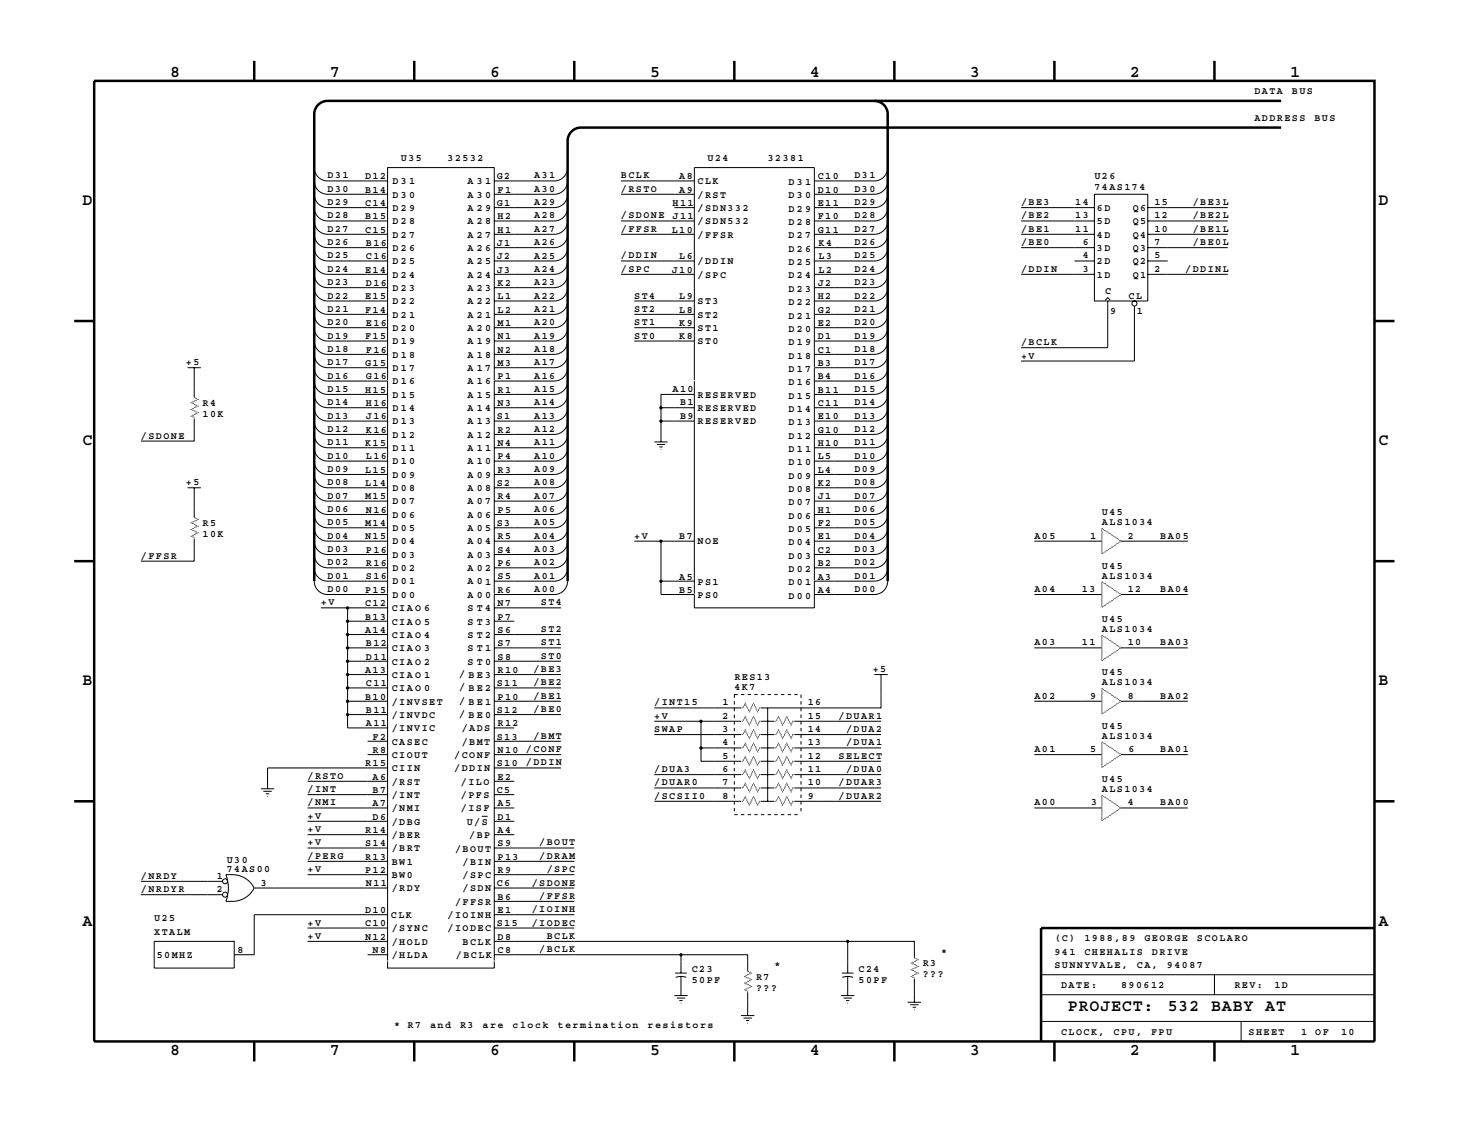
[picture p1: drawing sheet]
<svg xmlns="http://www.w3.org/2000/svg" width="279mm" height="216mm" viewBox="0 0 279 216" stroke-linecap="round" stroke-linejoin="round" font-family="sans-serif">
<defs><g id="words">
<g font-size="3.2">
<text x="32.4" y="14.6">8</text>
<text x="62.9" y="14.6">7</text>
<text x="93.3" y="14.6">6</text>
<text x="123.8" y="14.6">5</text>
<text x="154.3" y="14.6">4</text>
<text x="184.8" y="14.6">3</text>
<text x="215.3" y="14.6">2</text>
<text x="245.7" y="14.6">1</text>
<text x="15.7" y="39.1">D</text>
<text x="262.6" y="39.1">D</text>
<text x="15.7" y="84.8">C</text>
<text x="262.6" y="84.8">C</text>
<text x="15.7" y="130.5">B</text>
<text x="262.6" y="130.5">B</text>
<text x="15.7" y="176.2">A</text>
<text x="262.6" y="176.2">A</text>
<text x="203.4" y="192.6">PROJECT:</text>
<text x="222.4" y="192.6">532</text>
<text x="230.7" y="192.6">BABY AT</text>
<text x="32.4" y="200.8">8</text>
<text x="62.9" y="200.8">7</text>
<text x="93.3" y="200.8">6</text>
<text x="123.8" y="200.8">5</text>
<text x="154.3" y="200.8">4</text>
<text x="184.8" y="200.8">3</text>
<text x="215.3" y="200.8">2</text>
<text x="245.7" y="200.8">1</text>
</g>
<g font-size="1.9">
<text x="238.9" y="17.9">DATA</text>
<text x="246.1" y="17.9">BUS</text>
<text x="238.9" y="23">ADDRESS</text>
<text x="250.3" y="23">BUS</text>
<text x="62.4" y="34">D31</text>
<text x="69.5" y="34.1">D12</text>
<text x="74.8" y="35.1">D 3</text>
<text x="76.4" y="30.6">U35</text>
<text x="77.9" y="35.1">1</text>
<text x="85.2" y="30.6">32532</text>
<text x="89.1" y="35.1">A 3</text>
<text x="92.4" y="35.1">1</text>
<text x="94.6" y="34.1">G2</text>
<text x="101.8" y="34">A31</text>
<text x="118.3" y="34">BCLK</text>
<text x="129.4" y="34.1">A8</text>
<text x="132.9" y="35.1">CLK</text>
<text x="134.8" y="30.6">U24</text>
<text x="146.2" y="30.6">32381</text>
<text x="150.2" y="35.2">D 3</text>
<text x="153.4" y="35.2">1</text>
<text x="155.7" y="34.1">C10</text>
<text x="162.7" y="34">D31</text>
<text x="208.4" y="34.1">U26</text>
<text x="62.4" y="41.6">D28</text>
<text x="62.4" y="39.1">D29</text>
<text x="62.4" y="36.5">D30</text>
<text x="69.5" y="36.7">B14</text>
<text x="69.5" y="41.7">B15</text>
<text x="69.5" y="39.2">C14</text>
<text x="74.8" y="37.6">D 3</text>
<text x="74.8" y="40.2">D 2</text>
<text x="77.9" y="37.6">0</text>
<text x="77.9" y="40.2">9</text>
<text x="89.1" y="37.6">A 3</text>
<text x="89.1" y="40.2">A 2</text>
<text x="92.4" y="37.6">0</text>
<text x="92.4" y="40.2">9</text>
<text x="94.6" y="39.2">G1</text>
<text x="94.8" y="41.7">H2</text>
<text x="94.8" y="36.7">F1</text>
<text x="101.8" y="41.6">A28</text>
<text x="101.8" y="39.1">A29</text>
<text x="101.8" y="36.5">A30</text>
<text x="118.3" y="41.6">/SDONE</text>
<text x="118.3" y="36.5">/RSTO</text>
<text x="128.1" y="39.2">H11</text>
<text x="128.1" y="41.8">J11</text>
<text x="129.4" y="36.7">A9</text>
<text x="132.9" y="37.6">/RST</text>
<text x="132.9" y="40.2">/SDN332</text>
<text x="150.2" y="37.8">D 3</text>
<text x="150.2" y="40.3">D 2</text>
<text x="153.4" y="37.8">0</text>
<text x="153.4" y="40.3">9</text>
<text x="155.7" y="41.8">F10</text>
<text x="155.7" y="39.2">E11</text>
<text x="155.7" y="36.7">D10</text>
<text x="162.7" y="41.6">D28</text>
<text x="162.7" y="39.1">D29</text>
<text x="162.7" y="36.5">D30</text>
<text x="194.5" y="41.6">/BE2</text>
<text x="194.5" y="39.1">/BE3</text>
<text x="204.8" y="39.1">14</text>
<text x="204.8" y="41.6">13</text>
<text x="208.4" y="36.2">74AS174</text>
<text x="208.9" y="40.2">6D</text>
<text x="215.7" y="40.2">Q6</text>
<text x="219.9" y="39.1">15</text>
<text x="219.9" y="41.6">12</text>
<text x="227.2" y="41.6">/BE2L</text>
<text x="227.2" y="39.1">/BE3L</text>
<text x="62.4" y="46.7">D26</text>
<text x="62.4" y="44.1">D27</text>
<text x="69.5" y="44.3">C15</text>
<text x="69.7" y="46.8">B16</text>
<text x="74.8" y="42.7">D 2</text>
<text x="74.8" y="45.2">D 2</text>
<text x="74.8" y="47.8">D 2</text>
<text x="77.9" y="42.7">8</text>
<text x="77.9" y="45.2">7</text>
<text x="77.9" y="47.8">6</text>
<text x="89.1" y="42.7">A 2</text>
<text x="89.1" y="45.2">A 2</text>
<text x="89.1" y="47.8">A 2</text>
<text x="92.4" y="42.7">8</text>
<text x="92.4" y="45.2">7</text>
<text x="92.4" y="47.8">6</text>
<text x="94.6" y="46.8">J1</text>
<text x="94.8" y="44.3">H1</text>
<text x="101.8" y="46.7">A26</text>
<text x="101.8" y="44.1">A27</text>
<text x="118.3" y="44.1">/FFSR</text>
<text x="128" y="44.3">L10</text>
<text x="132.9" y="42.7">/SDN532</text>
<text x="132.9" y="45.2">/FFSR</text>
<text x="150.2" y="42.9">D 2</text>
<text x="150.2" y="45.4">D 2</text>
<text x="150.2" y="47.9">D 2</text>
<text x="153.4" y="42.9">8</text>
<text x="153.4" y="45.4">7</text>
<text x="153.4" y="47.9">6</text>
<text x="155.7" y="44.3">G11</text>
<text x="155.9" y="46.8">K4</text>
<text x="162.7" y="46.7">D26</text>
<text x="162.7" y="44.1">D27</text>
<text x="194.5" y="46.7">/BE0</text>
<text x="194.5" y="44.1">/BE1</text>
<text x="204.8" y="44.1">11</text>
<text x="206.2" y="46.7">6</text>
<text x="208.9" y="42.7">5D</text>
<text x="208.9" y="45.2">4D</text>
<text x="208.9" y="47.8">3D</text>
<text x="215.7" y="42.7">Q5</text>
<text x="215.7" y="45.2">Q4</text>
<text x="215.7" y="47.8">Q3</text>
<text x="219.9" y="44.1">10</text>
<text x="219.9" y="46.7">7</text>
<text x="227.2" y="46.7">/BE0L</text>
<text x="227.2" y="44.1">/BE1L</text>
<text x="62.4" y="51.8">D24</text>
<text x="62.4" y="49.2">D25</text>
<text x="69.5" y="51.9">E14</text>
<text x="69.7" y="49.4">C16</text>
<text x="74.8" y="50.3">D 2</text>
<text x="74.8" y="52.9">D 2</text>
<text x="77.9" y="50.3">5</text>
<text x="77.9" y="52.9">4</text>
<text x="89.1" y="50.3">A 2</text>
<text x="89.1" y="52.9">A 2</text>
<text x="92.4" y="50.3">5</text>
<text x="92.4" y="52.9">4</text>
<text x="94.6" y="49.4">J2</text>
<text x="94.6" y="51.9">J3</text>
<text x="101.8" y="51.8">A24</text>
<text x="101.8" y="49.2">A25</text>
<text x="118.3" y="49.2">/DDIN</text>
<text x="118.3" y="51.8">/SPC</text>
<text x="128" y="51.9">J10</text>
<text x="129.4" y="49.4">L6</text>
<text x="132.9" y="50.3">/DDIN</text>
<text x="132.9" y="52.9">/SPC</text>
<text x="150.2" y="50.5">D 2</text>
<text x="150.2" y="53">D 2</text>
<text x="153.4" y="50.5">5</text>
<text x="153.4" y="53">4</text>
<text x="155.9" y="51.9">L2</text>
<text x="155.9" y="49.4">L3</text>
<text x="162.7" y="51.8">D24</text>
<text x="162.7" y="49.2">D25</text>
<text x="194.5" y="51.8">/DDIN</text>
<text x="206.2" y="49.2">4</text>
<text x="206.2" y="51.8">3</text>
<text x="208.9" y="50.3">2D</text>
<text x="208.9" y="52.9">1D</text>
<text x="215.7" y="50.3">Q2</text>
<text x="215.7" y="52.9">Q1</text>
<text x="219.9" y="49.2">5</text>
<text x="219.9" y="51.8">2</text>
<text x="225.7" y="51.8">/DDINL</text>
<text x="62.4" y="59.4">D21</text>
<text x="62.4" y="56.8">D22</text>
<text x="62.4" y="54.3">D23</text>
<text x="69.5" y="57">E15</text>
<text x="69.5" y="59.5">F14</text>
<text x="69.7" y="54.4">D16</text>
<text x="74.8" y="55.4">D 2</text>
<text x="74.8" y="57.9">D 2</text>
<text x="77.9" y="55.4">3</text>
<text x="77.9" y="57.9">2</text>
<text x="89.1" y="55.4">A 2</text>
<text x="89.1" y="57.9">A 2</text>
<text x="92.4" y="55.4">3</text>
<text x="92.4" y="57.9">2</text>
<text x="94.8" y="54.4">K2</text>
<text x="94.8" y="57">L1</text>
<text x="94.8" y="59.5">L2</text>
<text x="101.8" y="59.4">A21</text>
<text x="101.8" y="56.8">A22</text>
<text x="101.8" y="54.3">A23</text>
<text x="120.8" y="56.8">ST4</text>
<text x="120.8" y="59.4">ST2</text>
<text x="129.4" y="57">L9</text>
<text x="129.4" y="59.5">L8</text>
<text x="132.9" y="57.9">ST3</text>
<text x="150.2" y="55.6">D 2</text>
<text x="150.2" y="58.1">D 2</text>
<text x="153.4" y="55.6">3</text>
<text x="153.4" y="58.1">2</text>
<text x="155.7" y="59.5">G2</text>
<text x="155.7" y="57">H2</text>
<text x="155.7" y="54.5">J2</text>
<text x="162.7" y="59.4">D21</text>
<text x="162.7" y="56.8">D22</text>
<text x="162.7" y="54.3">D23</text>
<text x="210.5" y="56">C</text>
<text x="211.5" y="59.8">9</text>
<text x="214.9" y="56.8">CL</text>
<text x="216.5" y="59.8">1</text>
<text x="62.4" y="64.5">D19</text>
<text x="62.4" y="61.9">D20</text>
<text x="69.5" y="64.6">F15</text>
<text x="69.7" y="62.1">E16</text>
<text x="74.8" y="60.5">D 2</text>
<text x="74.8" y="63">D 2</text>
<text x="74.8" y="65.6">D 1</text>
<text x="77.9" y="60.5">1</text>
<text x="77.9" y="63">0</text>
<text x="77.9" y="65.6">9</text>
<text x="89.1" y="60.5">A 2</text>
<text x="89.1" y="63">A 2</text>
<text x="89.1" y="65.6">A 1</text>
<text x="92.4" y="60.5">1</text>
<text x="92.4" y="63">0</text>
<text x="92.4" y="65.6">9</text>
<text x="94.8" y="62.1">M1</text>
<text x="94.8" y="64.6">N1</text>
<text x="101.8" y="64.5">A19</text>
<text x="101.8" y="61.9">A20</text>
<text x="120.8" y="64.5">ST0</text>
<text x="120.8" y="61.9">ST1</text>
<text x="129.4" y="62.1">K9</text>
<text x="129.4" y="64.6">K8</text>
<text x="132.9" y="60.5">ST2</text>
<text x="132.9" y="63">ST1</text>
<text x="132.9" y="65.6">ST0</text>
<text x="150.2" y="60.6">D 2</text>
<text x="150.2" y="63.2">D 2</text>
<text x="150.2" y="65.7">D 1</text>
<text x="153.4" y="60.6">1</text>
<text x="153.4" y="63.2">0</text>
<text x="153.4" y="65.7">9</text>
<text x="155.7" y="64.6">D1</text>
<text x="155.7" y="62.1">E2</text>
<text x="162.7" y="64.5">D19</text>
<text x="162.7" y="61.9">D20</text>
<text x="194.5" y="65.7">/BCLK</text>
<text x="35.4" y="69.5">+5</text>
<text x="62.4" y="69.5">D17</text>
<text x="62.4" y="67">D18</text>
<text x="69.5" y="69.7">G15</text>
<text x="69.7" y="67.1">F16</text>
<text x="74.8" y="68.1">D 1</text>
<text x="74.8" y="70.6">D 1</text>
<text x="77.9" y="68.1">8</text>
<text x="77.9" y="70.6">7</text>
<text x="89.1" y="68.1">A 1</text>
<text x="89.1" y="70.6">A 1</text>
<text x="92.4" y="68.1">8</text>
<text x="92.4" y="70.6">7</text>
<text x="94.8" y="69.7">M3</text>
<text x="94.8" y="67.1">N2</text>
<text x="101.8" y="69.5">A17</text>
<text x="101.8" y="67">A18</text>
<text x="150.2" y="68.3">D 1</text>
<text x="150.2" y="70.8">D 1</text>
<text x="153.4" y="68.3">8</text>
<text x="153.4" y="70.8">7</text>
<text x="155.7" y="69.7">B3</text>
<text x="155.7" y="67.2">C1</text>
<text x="162.7" y="69.5">D17</text>
<text x="162.7" y="67">D18</text>
<text x="194.5" y="68.3">+V</text>
<text x="38.6" y="77.3">R4</text>
<text x="62.4" y="77.2">D14</text>
<text x="62.4" y="74.6">D15</text>
<text x="62.4" y="72.1">D16</text>
<text x="69.5" y="74.8">H15</text>
<text x="69.7" y="72.2">G16</text>
<text x="69.7" y="77.3">H16</text>
<text x="74.8" y="73.2">D 1</text>
<text x="74.8" y="75.7">D 1</text>
<text x="77.9" y="73.2">6</text>
<text x="77.9" y="75.7">5</text>
<text x="89.1" y="73.2">A 1</text>
<text x="89.1" y="75.7">A 1</text>
<text x="92.4" y="73.2">6</text>
<text x="92.4" y="75.7">5</text>
<text x="94.8" y="77.3">N3</text>
<text x="94.8" y="72.2">P1</text>
<text x="94.8" y="74.8">R1</text>
<text x="101.8" y="77.2">A14</text>
<text x="101.8" y="74.6">A15</text>
<text x="101.8" y="72.1">A16</text>
<text x="128.1" y="74.6">A10</text>
<text x="129.5" y="77.2">B1</text>
<text x="132.9" y="75.7">RESERVED</text>
<text x="150.2" y="73.3">D 1</text>
<text x="150.2" y="75.9">D 1</text>
<text x="153.4" y="73.3">6</text>
<text x="153.4" y="75.9">5</text>
<text x="155.7" y="77.3">C11</text>
<text x="155.7" y="74.8">B11</text>
<text x="155.7" y="72.2">B4</text>
<text x="162.7" y="77.2">D14</text>
<text x="162.7" y="74.6">D15</text>
<text x="162.7" y="72.1">D16</text>
<text x="26.8" y="83.5">/SDONE</text>
<text x="38.6" y="79.4">10K</text>
<text x="62.4" y="82.2">D12</text>
<text x="62.4" y="79.7">D13</text>
<text x="69.7" y="79.8">J16</text>
<text x="69.7" y="82.4">K16</text>
<text x="74.8" y="78.3">D 1</text>
<text x="74.8" y="80.8">D 1</text>
<text x="74.8" y="83.3">D 1</text>
<text x="77.9" y="78.3">4</text>
<text x="77.9" y="80.8">3</text>
<text x="77.9" y="83.3">2</text>
<text x="89.1" y="78.3">A 1</text>
<text x="89.1" y="80.8">A 1</text>
<text x="89.1" y="83.3">A 1</text>
<text x="92.4" y="78.3">4</text>
<text x="92.4" y="80.8">3</text>
<text x="92.4" y="83.3">2</text>
<text x="94.6" y="79.8">S1</text>
<text x="94.8" y="82.4">R2</text>
<text x="101.8" y="82.2">A12</text>
<text x="101.8" y="79.7">A13</text>
<text x="129.5" y="79.7">B9</text>
<text x="132.9" y="78.3">RESERVED</text>
<text x="132.9" y="80.8">RESERVED</text>
<text x="150.2" y="78.4">D 1</text>
<text x="150.2" y="81">D 1</text>
<text x="150.2" y="83.5">D 1</text>
<text x="153.4" y="78.4">4</text>
<text x="153.4" y="81">3</text>
<text x="153.4" y="83.5">2</text>
<text x="155.7" y="82.4">G10</text>
<text x="155.7" y="79.9">E10</text>
<text x="162.7" y="82.2">D12</text>
<text x="162.7" y="79.7">D13</text>
<text x="62.4" y="89.9">D09</text>
<text x="62.4" y="87.3">D10</text>
<text x="62.4" y="84.8">D11</text>
<text x="69.5" y="84.9">K15</text>
<text x="69.7" y="87.5">L16</text>
<text x="74.8" y="85.9">D 1</text>
<text x="74.8" y="88.4">D 1</text>
<text x="77.9" y="85.9">1</text>
<text x="77.9" y="88.4">0</text>
<text x="89.1" y="85.9">A 1</text>
<text x="89.1" y="88.4">A 1</text>
<text x="92.4" y="85.9">1</text>
<text x="92.4" y="88.4">0</text>
<text x="94.8" y="84.9">N4</text>
<text x="94.8" y="87.5">P4</text>
<text x="94.8" y="90">R3</text>
<text x="101.8" y="89.9">A09</text>
<text x="101.8" y="87.3">A10</text>
<text x="101.8" y="84.8">A11</text>
<text x="150.2" y="86">D 1</text>
<text x="150.2" y="88.6">D 1</text>
<text x="153.4" y="86">1</text>
<text x="153.4" y="88.6">0</text>
<text x="155.7" y="87.5">L5</text>
<text x="155.7" y="84.9">H10</text>
<text x="162.7" y="89.9">D09</text>
<text x="162.7" y="87.3">D10</text>
<text x="162.7" y="84.8">D11</text>
<text x="35.4" y="92.4">+5</text>
<text x="62.4" y="94.9">D07</text>
<text x="62.4" y="92.4">D08</text>
<text x="69.5" y="92.5">L14</text>
<text x="69.5" y="90">L15</text>
<text x="69.5" y="95.1">M15</text>
<text x="74.8" y="91">D 0</text>
<text x="74.8" y="93.5">D 0</text>
<text x="77.9" y="91">9</text>
<text x="77.9" y="93.5">8</text>
<text x="89.1" y="91">A 0</text>
<text x="89.1" y="93.5">A 0</text>
<text x="92.4" y="91">9</text>
<text x="92.4" y="93.5">8</text>
<text x="94.6" y="92.5">S2</text>
<text x="94.8" y="95.1">R4</text>
<text x="101.8" y="94.9">A07</text>
<text x="101.8" y="92.4">A08</text>
<text x="150.2" y="91.1">D 0</text>
<text x="150.2" y="93.7">D 0</text>
<text x="153.4" y="91.1">9</text>
<text x="153.4" y="93.7">8</text>
<text x="155.7" y="95.1">J1</text>
<text x="155.7" y="92.6">K2</text>
<text x="155.7" y="90">L4</text>
<text x="162.7" y="94.9">D07</text>
<text x="162.7" y="92.4">D08</text>
<text x="38.6" y="100.2">R5</text>
<text x="62.4" y="100">D05</text>
<text x="62.4" y="97.5">D06</text>
<text x="69.5" y="100.2">M14</text>
<text x="69.7" y="97.6">N16</text>
<text x="74.8" y="96">D 0</text>
<text x="74.8" y="98.6">D 0</text>
<text x="74.8" y="101.1">D 0</text>
<text x="77.9" y="96">7</text>
<text x="77.9" y="98.6">6</text>
<text x="77.9" y="101.1">5</text>
<text x="89.1" y="96">A 0</text>
<text x="89.1" y="98.6">A 0</text>
<text x="89.1" y="101.1">A 0</text>
<text x="92.4" y="96">7</text>
<text x="92.4" y="98.6">6</text>
<text x="92.4" y="101.1">5</text>
<text x="94.6" y="100.2">S3</text>
<text x="94.8" y="97.6">P5</text>
<text x="101.8" y="100">A05</text>
<text x="101.8" y="97.5">A06</text>
<text x="150.2" y="96.2">D 0</text>
<text x="150.2" y="98.7">D 0</text>
<text x="150.2" y="101.3">D 0</text>
<text x="153.4" y="96.2">7</text>
<text x="153.4" y="98.7">6</text>
<text x="153.4" y="101.3">5</text>
<text x="155.7" y="100.2">F2</text>
<text x="155.7" y="97.6">H1</text>
<text x="162.7" y="100">D05</text>
<text x="162.7" y="97.5">D06</text>
<text x="209.9" y="100">ALS1034</text>
<text x="209.9" y="98.1">U45</text>
<text x="26.8" y="106.4">/FFSR</text>
<text x="38.6" y="102.2">10K</text>
<text x="62.4" y="107.6">D02</text>
<text x="62.4" y="105.1">D03</text>
<text x="62.4" y="102.6">D04</text>
<text x="69.5" y="102.7">N15</text>
<text x="69.7" y="105.2">P16</text>
<text x="69.7" y="107.8">R16</text>
<text x="74.8" y="103.7">D 0</text>
<text x="74.8" y="106.2">D 0</text>
<text x="77.9" y="103.7">4</text>
<text x="77.9" y="106.2">3</text>
<text x="89.1" y="103.7">A 0</text>
<text x="89.1" y="106.2">A 0</text>
<text x="92.4" y="103.7">4</text>
<text x="92.4" y="106.2">3</text>
<text x="94.8" y="105.2">S4</text>
<text x="94.8" y="107.8">P6</text>
<text x="94.8" y="102.7">R5</text>
<text x="101.8" y="107.6">A02</text>
<text x="101.8" y="105.1">A03</text>
<text x="101.8" y="102.6">A04</text>
<text x="120.8" y="102.6">+V</text>
<text x="129.4" y="102.7">B7</text>
<text x="132.9" y="103.7">NOE</text>
<text x="150.2" y="103.8">D 0</text>
<text x="150.2" y="106.4">D 0</text>
<text x="153.4" y="103.8">4</text>
<text x="153.4" y="106.4">3</text>
<text x="155.7" y="107.8">B2</text>
<text x="155.7" y="105.3">C2</text>
<text x="155.7" y="102.7">E1</text>
<text x="162.7" y="107.6">D02</text>
<text x="162.7" y="105.1">D03</text>
<text x="162.7" y="102.6">D04</text>
<text x="197" y="102.6">A05</text>
<text x="207.6" y="102.6">1</text>
<text x="214.8" y="102.6">2</text>
<text x="221" y="102.6">BA05</text>
<text x="62.4" y="112.7">D00</text>
<text x="62.4" y="110.2">D01</text>
<text x="69.5" y="112.9">P15</text>
<text x="69.7" y="110.3">S16</text>
<text x="74.8" y="108.7">D 0</text>
<text x="74.8" y="111.3">D 0</text>
<text x="74.8" y="113.8">D 0</text>
<text x="77.9" y="108.7">2</text>
<text x="77.9" y="111.3">1</text>
<text x="77.9" y="113.8">0</text>
<text x="89.1" y="108.7">A 0</text>
<text x="89.1" y="111.3">A 0</text>
<text x="89.1" y="113.8">A 0</text>
<text x="92.4" y="108.7">2</text>
<text x="92.4" y="111.3">1</text>
<text x="92.4" y="113.8">0</text>
<text x="94.8" y="110.3">S5</text>
<text x="94.8" y="112.9">R6</text>
<text x="101.8" y="112.7">A00</text>
<text x="101.8" y="110.2">A01</text>
<text x="129.4" y="110.3">A5</text>
<text x="129.4" y="112.9">B5</text>
<text x="132.9" y="113.8">PS0</text>
<text x="132.9" y="111.3">PS1</text>
<text x="150.2" y="108.9">D 0</text>
<text x="150.2" y="111.4">D 0</text>
<text x="150.2" y="114">D 0</text>
<text x="153.4" y="108.9">2</text>
<text x="153.4" y="111.4">1</text>
<text x="153.4" y="114">0</text>
<text x="155.7" y="110.3">A3</text>
<text x="155.7" y="112.9">A4</text>
<text x="162.7" y="112.7">D00</text>
<text x="162.7" y="110.2">D01</text>
<text x="197" y="112.7">A04</text>
<text x="206.1" y="112.7">13</text>
<text x="209.9" y="110.2">ALS1034</text>
<text x="209.9" y="108.3">U45</text>
<text x="214.8" y="112.7">12</text>
<text x="221" y="112.7">BA04</text>
<text x="61.1" y="115.3">+V</text>
<text x="69.5" y="118">B13</text>
<text x="69.5" y="115.4">C12</text>
<text x="74.6" y="116.4">CIA O 6</text>
<text x="74.6" y="118.9">CIA O 5</text>
<text x="89.1" y="116.4">S T 4</text>
<text x="89.1" y="118.9">S T 3</text>
<text x="94.8" y="115.4">N7</text>
<text x="94.8" y="118">P7</text>
<text x="103" y="115.3">ST4</text>
<text x="209.9" y="118.4">U45</text>
<text x="69.5" y="120.5">A14</text>
<text x="69.7" y="123">B12</text>
<text x="69.7" y="125.6">D11</text>
<text x="74.6" y="121.4">CIA O 4</text>
<text x="74.6" y="124">CIA O 3</text>
<text x="89.1" y="121.4">S T 2</text>
<text x="89.1" y="124">S T 1</text>
<text x="94.8" y="120.5">S6</text>
<text x="94.8" y="123">S7</text>
<text x="94.8" y="125.6">S8</text>
<text x="103" y="125.4">ST0</text>
<text x="103" y="122.9">ST1</text>
<text x="103" y="120.3">ST2</text>
<text x="197" y="122.9">A03</text>
<text x="206.1" y="122.9">11</text>
<text x="209.9" y="120.3">ALS1034</text>
<text x="214.8" y="122.9">10</text>
<text x="221" y="122.9">BA03</text>
<text x="69.5" y="128.1">A13</text>
<text x="69.7" y="130.7">C11</text>
<text x="74.6" y="126.5">CIA O 2</text>
<text x="74.6" y="129.1">CIA O 1</text>
<text x="74.6" y="131.6">CIA O 0</text>
<text x="87.5" y="128.9">/ B E 3</text>
<text x="87.5" y="131.4">/ B E 2</text>
<text x="89.1" y="126.5">S T 0</text>
<text x="94.6" y="130.7">S11</text>
<text x="94.8" y="128.1">R10</text>
<text x="101.6" y="130.5">/BE2</text>
<text x="101.6" y="128">/BE3</text>
<text x="139.9" y="131.4">4K7</text>
<text x="139.9" y="129.4">RES13</text>
<text x="166.2" y="128">+5</text>
<text x="209.9" y="130.5">ALS1034</text>
<text x="209.9" y="128.6">U45</text>
<text x="69.5" y="133.2">B10</text>
<text x="69.7" y="135.7">B11</text>
<text x="74.6" y="134.1">/INVSET</text>
<text x="74.6" y="136.7">/INVDC</text>
<text x="87.5" y="134">/ B E 1</text>
<text x="87.5" y="136.5">/ B E 0</text>
<text x="94.6" y="135.7">S12</text>
<text x="94.8" y="133.2">P10</text>
<text x="101.6" y="135.6">/BE0</text>
<text x="101.6" y="133">/BE1</text>
<text x="124.6" y="134.3">/INT15</text>
<text x="124.6" y="136.8">+V</text>
<text x="137.6" y="134.3">1</text>
<text x="137.6" y="136.8">2</text>
<text x="153.8" y="134.3">16</text>
<text x="153.8" y="136.8">15</text>
<text x="159.7" y="136.8">/DUAR1</text>
<text x="197" y="133">A02</text>
<text x="207.6" y="133">9</text>
<text x="214.8" y="133">8</text>
<text x="221" y="133">BA02</text>
<text x="69.7" y="138.3">A11</text>
<text x="71" y="140.8">F2</text>
<text x="71" y="143.4">R8</text>
<text x="74.6" y="139.2">/INVIC</text>
<text x="74.6" y="141.8">CASEC</text>
<text x="87.9" y="139.2">/ADS</text>
<text x="87.9" y="141.8">/BMT</text>
<text x="94.6" y="140.8">S13</text>
<text x="94.8" y="143.4">N10</text>
<text x="94.8" y="138.3">R12</text>
<text x="100.2" y="143.2">/CONF</text>
<text x="101.6" y="140.7">/BMT</text>
<text x="124.6" y="139.4">SWAP</text>
<text x="137.6" y="139.4">3</text>
<text x="137.6" y="141.9">4</text>
<text x="153.8" y="139.4">14</text>
<text x="153.8" y="141.9">13</text>
<text x="161.1" y="139.4">/DUA2</text>
<text x="161.1" y="141.9">/DUA1</text>
<text x="197" y="143.2">A01</text>
<text x="207.6" y="143.2">5</text>
<text x="209.9" y="140.7">ALS1034</text>
<text x="209.9" y="138.7">U45</text>
<text x="214.9" y="143.2">6</text>
<text x="221" y="143.2">BA01</text>
<text x="58.6" y="148.3">/RSTO</text>
<text x="69.5" y="145.9">R15</text>
<text x="71" y="148.4">A6</text>
<text x="74.6" y="144.3">CIOUT</text>
<text x="74.6" y="146.8">CIIN</text>
<text x="74.6" y="149.4">/RST</text>
<text x="86.5" y="144.3">/CONF</text>
<text x="86.5" y="146.8">/DDIN</text>
<text x="87.8" y="149.4">/ILO</text>
<text x="94.6" y="145.9">S10</text>
<text x="94.8" y="148.4">E2</text>
<text x="100.2" y="145.7">/DDIN</text>
<text x="124.6" y="149.5">/DUAR0</text>
<text x="124.6" y="147">/DUA3</text>
<text x="137.6" y="144.5">5</text>
<text x="137.6" y="147">6</text>
<text x="137.6" y="149.5">7</text>
<text x="153.8" y="144.5">12</text>
<text x="153.8" y="147">11</text>
<text x="153.8" y="149.5">10</text>
<text x="159.7" y="149.5">/DUAR3</text>
<text x="159.7" y="144.5">SELECT</text>
<text x="161.1" y="147">/DUA0</text>
<text x="209.9" y="148.9">U45</text>
<text x="58.6" y="150.8">/INT</text>
<text x="58.6" y="155.9">+V</text>
<text x="58.6" y="153.4">/NMI</text>
<text x="71" y="153.5">A7</text>
<text x="71" y="151">B7</text>
<text x="74.6" y="151.9">/INT</text>
<text x="74.6" y="154.5">/NMI</text>
<text x="87.8" y="151.9">/PFS</text>
<text x="87.8" y="154.5">/ISF</text>
<text x="94.6" y="151">C5</text>
<text x="94.8" y="153.5">A5</text>
<text x="124.6" y="152.1">/SCSII0</text>
<text x="137.6" y="152.1">8</text>
<text x="153.8" y="152.1">9</text>
<text x="159.7" y="152.1">/DUAR2</text>
<text x="197" y="153.4">A00</text>
<text x="207.8" y="153.4">3</text>
<text x="209.9" y="150.8">ALS1034</text>
<text x="214.8" y="153.4">4</text>
<text x="221" y="153.4">BA00</text>
<text x="58.6" y="158.4">+V</text>
<text x="58.6" y="161">+V</text>
<text x="69.5" y="158.6">R14</text>
<text x="69.5" y="161.1">S14</text>
<text x="71" y="156.1">D6</text>
<text x="74.6" y="157">/DBG</text>
<text x="74.6" y="159.5">/BER</text>
<text x="88.9" y="157">U/S</text>
<text x="89.4" y="159.5">/BP</text>
<text x="94.8" y="158.6">A4</text>
<text x="94.8" y="156.1">D1</text>
<text x="94.8" y="161.1">S9</text>
<text x="102.7" y="161">/BOUT</text>
<text x="26.8" y="167.3">/NRDY</text>
<text x="41.3" y="167.3">1</text>
<text x="43.2" y="166.1">74AS00</text>
<text x="43.2" y="164.3">U30</text>
<text x="58.6" y="163.5">/PERG</text>
<text x="58.6" y="166.1">+V</text>
<text x="69.5" y="166.2">P12</text>
<text x="69.5" y="163.7">R13</text>
<text x="74.6" y="162.1">/BRT</text>
<text x="74.6" y="164.6">BW1</text>
<text x="74.6" y="167.2">BW0</text>
<text x="86.7" y="162.2">/BOUT</text>
<text x="88.1" y="164.6">/BIN</text>
<text x="88.1" y="167.2">/SPC</text>
<text x="94.8" y="163.7">P13</text>
<text x="94.8" y="166.2">R9</text>
<text x="102.7" y="163.5">/DRAM</text>
<text x="104.1" y="166.1">/SPC</text>
<text x="26.8" y="169.9">/NRDYR</text>
<text x="41.3" y="169.9">2</text>
<text x="49.7" y="168.6">3</text>
<text x="69.5" y="173.8">D10</text>
<text x="69.7" y="168.8">N11</text>
<text x="74.6" y="169.7">/RDY</text>
<text x="86.7" y="172.2">/FFSR</text>
<text x="88.1" y="169.7">/SDN</text>
<text x="94.6" y="168.8">C6</text>
<text x="94.8" y="171.3">B6</text>
<text x="94.8" y="173.8">E1</text>
<text x="101.3" y="168.6">/SDONE</text>
<text x="101.3" y="173.7">/IOINH</text>
<text x="102.7" y="171.1">/FFSR</text>
<text x="29.4" y="178">XTALM</text>
<text x="29.4" y="175.4">U25</text>
<text x="58.6" y="176.2">+V</text>
<text x="58.6" y="178.8">+V</text>
<text x="69.5" y="176.4">C10</text>
<text x="69.5" y="178.9">N12</text>
<text x="74.5" y="174.8">CLK</text>
<text x="74.6" y="177.3">/SYNC</text>
<text x="74.6" y="179.9">/HOLD</text>
<text x="85.2" y="174.8">/IOINH</text>
<text x="85.2" y="177.3">/IODEC</text>
<text x="88.1" y="179.9">BCLK</text>
<text x="94.6" y="176.4">S15</text>
<text x="94.8" y="178.9">D8</text>
<text x="101.3" y="176.2">/IODEC</text>
<text x="104.1" y="178.8">BCLK</text>
<text x="200.8" y="179.2">(C)</text>
<text x="206.5" y="179.2">1988,89</text>
<text x="218" y="179.2">GEORGE</text>
<text x="228" y="179.2">SCOLARO</text>
<text x="29.8" y="182.4">50MHZ</text>
<text x="45.2" y="181.5">8</text>
<text x="71" y="181.5">N8</text>
<text x="74.6" y="182.4">/HLDA</text>
<text x="86.8" y="182.4">/BCLK</text>
<text x="94.8" y="181.5">C8</text>
<text x="102.7" y="181.3">/BCLK</text>
<text x="131.8" y="185.1">C23</text>
<text x="147.5" y="184.3">*</text>
<text x="163.5" y="185.1">C24</text>
<text x="175.7" y="184">R3</text>
<text x="179.2" y="181.8">*</text>
<text x="200.8" y="184.3">SUNNYVALE,</text>
<text x="200.8" y="181.8">941</text>
<text x="206.5" y="181.8">CHEHALIS</text>
<text x="216.5" y="184.3">CA,</text>
<text x="219.4" y="181.8">DRIVE</text>
<text x="222.2" y="184.3">94087</text>
<text x="131.8" y="187.2">50PF</text>
<text x="144" y="186.5">R7</text>
<text x="144" y="188.6">???</text>
<text x="163.5" y="187.2">50PF</text>
<text x="175.7" y="186.1">???</text>
<text x="202.1" y="188.1">DATE:</text>
<text x="213.5" y="188.1">890612</text>
<text x="235.1" y="188.1">REV:</text>
<text x="242.7" y="188.1">1D</text>
<text x="75.1" y="195.7">*</text>
<text x="77.6" y="195.7">R7</text>
<text x="81.9" y="195.7">and</text>
<text x="87.6" y="195.7">R3</text>
<text x="91.9" y="195.7">are</text>
<text x="97.6" y="195.7">clock</text>
<text x="106.2" y="195.7">termination</text>
<text x="123.3" y="195.7">resistors</text>
<text x="202.1" y="197">CLOCK,</text>
<text x="212.1" y="197">CPU,</text>
<text x="219.2" y="197">FPU</text>
<text x="237.8" y="197">SHEET</text>
<text x="247.8" y="197">1</text>
<text x="250.5" y="197">OF</text>
<text x="255.4" y="197">10</text>
</g>
</g></defs>
<g fill="none" stroke="#000" stroke-width=".48">
<path d="M17.9 15.4h243.9v182.9h-243.9zM48.4 11.6v3.8M78.9 11.6v3.8M109.4 11.6v3.8M139.9 11.6v3.8M166.5 19.2a2.54 2.54 0 0 1 2.6 2.5v88.9M170.3 11.6v3.8M200.8 11.6v3.8M231.3 11.6v3.8M244 19.2h-181.6a2.54 2.54 0 0 0-2.6 2.5v88.9M244 24.3h-133.4a2.54 2.54 0 0 0-2.5 2.5v83.8M14.1 61.1h3.8"/>
<path d="M261.8 61.1h3.8M14.1 106.8h3.8M261.8 106.8h3.8M14.1 152.6h3.8M261.8 152.6h3.8M261.8 176.7h-63.5v21.6M48.4 198.3v3.8M78.9 198.3v3.8M109.4 198.3v3.8M139.9 198.3v3.8M170.3 198.3v3.8M200.8 198.3v3.8"/>
<path d="M231.3 198.3v3.8"/>
</g>
<g fill="none" stroke="#000" stroke-width=".19">
<path d="M59.8 39.5a2.54 2.54 0 0 0 2.6 2.6h11.4M59.8 37a2.54 2.54 0 0 0 2.6 2.5h11.4M59.8 34.4a2.54 2.54 0 0 0 2.6 2.6h11.4M59.8 31.9a2.54 2.54 0 0 0 2.6 2.5h11.4M108.1 39.5a2.54 2.54 0 0 1-2.5 2.6h-11.5M108.1 37a2.54 2.54 0 0 1-2.5 2.5h-11.5M108.1 34.4a2.54 2.54 0 0 1-2.5 2.6h-11.5M108.1 31.9a2.54 2.54 0 0 1-2.5 2.5h-11.5M118.3 37h13.9M118.3 34.4h13.9M128.4 39.5h3.8M169.1 39.5a2.54 2.54 0 0 1-2.6 2.6h-11.4"/>
<path d="M169.1 37a2.54 2.54 0 0 1-2.6 2.5h-11.4M169.1 34.4a2.54 2.54 0 0 1-2.6 2.6h-11.4M169.1 31.9a2.54 2.54 0 0 1-2.6 2.5h-11.4M194.5 39.5h13.9M208.4 37h10.2v20.3h-10.2zM218.6 39.5h15.2M59.8 59.8a2.54 2.54 0 0 0 2.6 2.6h11.4M59.8 57.3a2.54 2.54 0 0 0 2.6 2.5h11.4M59.8 54.8a2.54 2.54 0 0 0 2.6 2.5h11.4M59.8 52.2a2.54 2.54 0 0 0 2.6 2.6h11.4M59.8 49.7a2.54 2.54 0 0 0 2.6 2.5h11.4M59.8 47.1a2.54 2.54 0 0 0 2.6 2.6h11.4"/>
<path d="M59.8 44.6a2.54 2.54 0 0 0 2.6 2.5h11.4M59.8 42.1a2.54 2.54 0 0 0 2.6 2.5h11.4M108.1 59.8a2.54 2.54 0 0 1-2.5 2.6h-11.5M108.1 57.3a2.54 2.54 0 0 1-2.5 2.5h-11.5M108.1 54.8a2.54 2.54 0 0 1-2.5 2.5h-11.5M108.1 52.2a2.54 2.54 0 0 1-2.5 2.6h-11.5M108.1 49.7a2.54 2.54 0 0 1-2.5 2.5h-11.5M108.1 47.1a2.54 2.54 0 0 1-2.5 2.6h-11.5M108.1 44.6a2.54 2.54 0 0 1-2.5 2.5h-11.5M108.1 42.1a2.54 2.54 0 0 1-2.5 2.5h-11.5M118.3 52.2h13.9M118.3 49.7h13.9"/>
<path d="M118.3 44.6h13.9M118.3 42.1h13.9M120.8 59.8h11.4M120.8 57.3h11.4M169.1 59.8a2.54 2.54 0 0 1-2.6 2.6h-11.4M169.1 57.3a2.54 2.54 0 0 1-2.6 2.5h-11.4M169.1 54.8a2.54 2.54 0 0 1-2.6 2.5h-11.4M169.1 52.2a2.54 2.54 0 0 1-2.6 2.6h-11.4M169.1 49.7a2.54 2.54 0 0 1-2.6 2.5h-11.4M169.1 47.1a2.54 2.54 0 0 1-2.6 2.6h-11.4M169.1 44.6a2.54 2.54 0 0 1-2.6 2.5h-11.4M169.1 42.1a2.54 2.54 0 0 1-2.6 2.5h-11.4"/>
<path d="M194.5 52.2h13.9M194.5 47.1h13.9M194.5 44.6h13.9M194.5 42.1h13.9M204.6 49.7h3.8M210.5 57.2l.5-.5 .5 .5M211 57.3v8.9h-16.5M216.1 58.3v10.4h-21.6M218.6 52.2h15.2M218.6 49.7h3.8M218.6 47.1h15.2M218.6 44.6h15.2"/>
<path d="M218.6 42.1h15.2M35.7 70h2.6M37 70v5.6M37 79.7v4.3h-10.2M59.8 77.6a2.54 2.54 0 0 0 2.6 2.6h11.4M59.8 75.1a2.54 2.54 0 0 0 2.6 2.5h11.4M59.8 72.5a2.54 2.54 0 0 0 2.6 2.6h11.4M59.8 70a2.54 2.54 0 0 0 2.6 2.5h11.4v40.5M59.8 67.5a2.54 2.54 0 0 0 2.6 2.5h11.4M59.8 64.9a2.54 2.54 0 0 0 2.6 2.6h11.4M59.8 62.4a2.54 2.54 0 0 0 2.6 2.5h11.4M73.8 72.4v-40.5h20.3v40.5"/>
<path d="M108.1 77.6a2.54 2.54 0 0 1-2.5 2.6h-11.5M108.1 75.1a2.54 2.54 0 0 1-2.5 2.5h-11.5M108.1 72.5a2.54 2.54 0 0 1-2.5 2.6h-11.5M108.1 70a2.54 2.54 0 0 1-2.5 2.5h-11.5v40.5M108.1 67.5a2.54 2.54 0 0 1-2.5 2.5h-11.5M108.1 64.9a2.54 2.54 0 0 1-2.5 2.6h-11.5M108.1 62.4a2.54 2.54 0 0 1-2.5 2.5h-11.5M120.8 64.9h11.4M120.8 62.4h11.4M125.9 77.6h6.3M132.2 75.1h-6.3v9M132.2 72.5v40.5"/>
<path d="M155.1 69.8v-37.9h-22.9v40.5M169.1 77.6a2.54 2.54 0 0 1-2.6 2.6h-11.4M169.1 75.1a2.54 2.54 0 0 1-2.6 2.5h-11.4M169.1 72.5a2.54 2.54 0 0 1-2.6 2.6h-11.4M169.1 70a2.54 2.54 0 0 1-2.6 2.5h-11.4M169.1 67.5a2.54 2.54 0 0 1-2.6 2.5h-11.4v40.5M169.1 64.9a2.54 2.54 0 0 1-2.6 2.6h-11.4M169.1 62.4a2.54 2.54 0 0 1-2.6 2.5h-11.4M35.7 92.9h2.6M37 92.9v5.5M59.8 97.9a2.54 2.54 0 0 0 2.6 2.6h11.4M59.8 95.4a2.54 2.54 0 0 0 2.6 2.5h11.4"/>
<path d="M59.8 92.9a2.54 2.54 0 0 0 2.6 2.5h11.4M59.8 90.3a2.54 2.54 0 0 0 2.6 2.6h11.4M59.8 87.8a2.54 2.54 0 0 0 2.6 2.5h11.4M59.8 85.2a2.54 2.54 0 0 0 2.6 2.6h11.4M59.8 82.7a2.54 2.54 0 0 0 2.6 2.5h11.4M59.8 80.2a2.54 2.54 0 0 0 2.6 2.5h11.4M108.1 97.9a2.54 2.54 0 0 1-2.5 2.6h-11.5M108.1 95.4a2.54 2.54 0 0 1-2.5 2.5h-11.5M108.1 92.9a2.54 2.54 0 0 1-2.5 2.5h-11.5M108.1 90.3a2.54 2.54 0 0 1-2.5 2.6h-11.5M108.1 87.8a2.54 2.54 0 0 1-2.5 2.5h-11.5M108.1 85.2a2.54 2.54 0 0 1-2.5 2.6h-11.5"/>
<path d="M108.1 82.7a2.54 2.54 0 0 1-2.5 2.5h-11.5M108.1 80.2a2.54 2.54 0 0 1-2.5 2.5h-11.5M124.6 84.1h2.6M125.1 84.6h1.6M125.6 85.1h.6M125.9 80.2h6.3M169.1 97.9a2.54 2.54 0 0 1-2.6 2.6h-11.4M169.1 95.4a2.54 2.54 0 0 1-2.6 2.5h-11.4M169.1 92.9a2.54 2.54 0 0 1-2.6 2.5h-11.4M169.1 90.3a2.54 2.54 0 0 1-2.6 2.6h-11.4M169.1 87.8a2.54 2.54 0 0 1-2.6 2.5h-11.4M169.1 85.2a2.54 2.54 0 0 1-2.6 2.6h-11.4"/>
<path d="M169.1 82.7a2.54 2.54 0 0 1-2.6 2.5h-11.4M169.1 80.2a2.54 2.54 0 0 1-2.6 2.5h-11.4M37 102.6v4.2h-10.2M59.8 110.6a2.54 2.54 0 0 0 2.6 2.6h11.4v69.7M59.8 108.1a2.54 2.54 0 0 0 2.6 2.5h11.4M59.8 105.6a2.54 2.54 0 0 0 2.6 2.5h11.4M59.8 103a2.54 2.54 0 0 0 2.6 2.6h11.4M59.8 100.5a2.54 2.54 0 0 0 2.6 2.5h11.4M61.1 115.7h12.7M66.2 118.3h7.6M66.2 115.7v22.9h7.6M94.1 115.7h12.7"/>
<path d="M94.1 118.3h3.8M108.1 110.6a2.54 2.54 0 0 1-2.5 2.6h-11.5v69.7M108.1 108.1a2.54 2.54 0 0 1-2.5 2.5h-11.5M108.1 105.6a2.54 2.54 0 0 1-2.5 2.5h-11.5M108.1 103a2.54 2.54 0 0 1-2.5 2.6h-11.5M108.1 100.5a2.54 2.54 0 0 1-2.5 2.5h-11.5M120.8 103h5.1M132.2 103h-6.3v7.6M169.1 110.6a2.54 2.54 0 0 1-2.6 2.6h-11.4M169.1 108.1a2.54 2.54 0 0 1-2.6 2.5h-11.4v5.1h-22.9v-2.5h-6.3v-2.6h6.3M169.1 105.6a2.54 2.54 0 0 1-2.6 2.5h-11.4M169.1 103a2.54 2.54 0 0 1-2.6 2.6h-11.4"/>
<path d="M169.1 100.5a2.54 2.54 0 0 1-2.6 2.5h-11.4M197 113.2h12.7M197 103h12.7M213.5 113.2h12.7M213.5 103h12.7M66.2 125.9h7.6M66.2 123.3h7.6M66.2 120.8h7.6M66.2 136h7.6M66.2 133.5h7.6M66.2 131h7.6M66.2 128.4h7.6"/>
<path d="M94.1 125.9h12.7M94.1 123.3h12.7M94.1 120.8h12.7M94.1 136h12.7M94.1 133.5h12.7M94.1 131h12.7M94.1 128.4h12.7M94.1 138.6h3.8M124.6 139.9h16.5M124.6 134.8h16.5M124.6 137.3h8.9M141.1 137.3h-7.6v5.1"/>
<path d="M144.9 139.9h2.6M144.9 137.3h2.6M146.2 134.8v17.8M151.3 139.9h16.5M151.3 137.3h16.5M166.5 128.4h2.6M167.8 128.4v6.4h-22.9M197 123.3h12.7M197 133.5h12.7M213.5 123.3h12.7M213.5 133.5h12.7M49.7 150.2h2.5"/>
<path d="M50.2 150.7h1.6M50.6 151.1h.7M58.6 148.7h15.2M58.6 151.3h15.2M58.6 153.8h15.2M58.6 156.4h15.2M58.6 158.9h15.2M70 143.7h3.8M70 141.1h3.8M73.8 146.2h-22.8v4M91.8 155.4h1.1M94.1 146.2h12.7"/>
<path d="M94.1 143.7h12.7M94.1 141.1h12.7M94.1 148.7h3.8M94.1 151.3h3.8M94.1 153.8h3.8M94.1 156.4h3.8M94.1 158.9h3.8M124.6 152.6h16.5M124.6 150h16.5M124.6 147.5h16.5M133.5 142.4h7.6M133.5 142.4v2.5h7.6"/>
<path d="M144.9 142.4h2.6M144.9 144.9h2.6M144.9 152.6h2.6M144.9 150h2.6M144.9 147.5h2.6M151.3 142.4h16.5M151.3 144.9h16.5M151.3 152.6h16.5M151.3 150h16.5M151.3 147.5h16.5M197 143.7h12.7M197 153.8h12.7"/>
<path d="M213.5 143.7h12.7M213.5 153.8h12.7M26.8 170.3h15.6M26.8 167.8h15.6M29.4 179.2h15.2v5.1h-15.2zM43 166.5a5 5 0 0 1 5.4 2.5M43 166.6a7 7 0 0 1 0 5M48.4 169.1a5 5 0 0 1-5.4 2.5M48.4 169.1h25.4M58.6 179.2h15.2M58.6 176.7h15.2M58.6 166.5h15.2"/>
<path d="M58.6 164h15.2M58.6 161.4h15.2M73.8 174.1h-25.4v7.7h-3.8M94.1 179.2h80v3M94.1 176.7h15.3M94.1 174.1h15.3M94.1 171.6h15.3M94.1 169.1h15.3M94.1 166.5h15.3M94.1 164h15.3M94.1 161.4h15.3M161.4 179.2v6.1"/>
<path d="M70 181.8h3.8M73.8 183v1.3h20.3v-1.3M94.1 181.8h48.3v3M128.4 189.5h2.6M128.6 185.3h2.2M128.7 186.1a2.86 2.86 0 0 1 2 0M128.9 190h1.6M129.4 190.5h.6M129.7 181.8v3.5M129.7 185.9v3.6M141.1 193.4h2.6M141.6 193.8h1.6"/>
<path d="M142.1 194.3h.6M142.4 188.9v4.5M160.2 189.5h2.5M160.3 185.3h2.3M160.4 186.1a2.86 2.86 0 0 1 2.1 0M160.7 190h1.5M161.1 190.5h.7M161.4 185.9v3.6M172.9 190.8h2.5M173.4 191.3h1.5M173.8 191.8h.7M174.1 186.4v4.4"/>
<path d="M198.3 194.5h63.5M198.3 189.4h63.5M198.3 185.6h63.5M231.3 185.6v3.8M236.4 194.5v3.8"/>
<circle cx="216.1" cy="57.8" r=".48"/>
<circle cx="42.9" cy="167.8" r=".48"/>
<circle cx="42.9" cy="170.3" r=".48"/>
</g>
<g fill="#000">
<circle cx="36.4" cy="76.7" r=".08"/>
<circle cx="36.4" cy="78" r=".08"/>
<circle cx="36.4" cy="79.2" r=".08"/>
<circle cx="36.5" cy="76.7" r=".08"/>
<circle cx="36.5" cy="78" r=".08"/>
<circle cx="36.5" cy="79.2" r=".08"/>
<circle cx="36.7" cy="77.8" r=".08"/>
<circle cx="36.7" cy="78.1" r=".08"/>
<circle cx="36.7" cy="79.4" r=".08"/>
<circle cx="36.7" cy="79.1" r=".08"/>
<circle cx="36.7" cy="76.5" r=".08"/>
<circle cx="36.7" cy="76.8" r=".08"/>
<circle cx="36.8" cy="77.8" r=".08"/>
<circle cx="36.8" cy="79.1" r=".08"/>
<circle cx="36.8" cy="79.4" r=".08"/>
<circle cx="36.8" cy="76.5" r=".08"/>
<circle cx="36.8" cy="78.1" r=".08"/>
<circle cx="36.8" cy="76.8" r=".08"/>
<circle cx="37" cy="77" r=".08"/>
<circle cx="37" cy="78.3" r=".08"/>
<circle cx="37" cy="78.9" r=".08"/>
<circle cx="37" cy="75.7" r=".08"/>
<circle cx="37" cy="76.3" r=".08"/>
<circle cx="37" cy="75.6" r=".08"/>
<circle cx="37" cy="79.5" r=".08"/>
<circle cx="37" cy="77.6" r=".08"/>
<circle cx="37.1" cy="77" r=".08"/>
<circle cx="37.1" cy="75.7" r=".08"/>
<circle cx="37.1" cy="78.3" r=".08"/>
<circle cx="37.1" cy="78.9" r=".08"/>
<circle cx="37.1" cy="76.3" r=".08"/>
<circle cx="37.1" cy="77.6" r=".08"/>
<circle cx="37.3" cy="77.5" r=".08"/>
<circle cx="37.3" cy="75.9" r=".08"/>
<circle cx="37.3" cy="76.2" r=".08"/>
<circle cx="37.3" cy="78.7" r=".08"/>
<circle cx="37.3" cy="77.2" r=".08"/>
<circle cx="37.3" cy="78.4" r=".08"/>
<circle cx="37.5" cy="75.9" r=".08"/>
<circle cx="37.5" cy="77.5" r=".08"/>
<circle cx="37.5" cy="76.2" r=".08"/>
<circle cx="37.5" cy="77.2" r=".08"/>
<circle cx="37.5" cy="78.7" r=".08"/>
<circle cx="37.5" cy="78.4" r=".08"/>
<circle cx="37.6" cy="78.6" r=".08"/>
<circle cx="37.6" cy="77.3" r=".08"/>
<circle cx="37.6" cy="76.1" r=".08"/>
<circle cx="37.8" cy="77.3" r=".08"/>
<circle cx="37.8" cy="78.6" r=".08"/>
<circle cx="37.8" cy="76.1" r=".08"/>
<circle cx="125.9" cy="77.6" r=".32"/>
<circle cx="36.4" cy="99.5" r=".08"/>
<circle cx="36.5" cy="99.5" r=".08"/>
<circle cx="36.7" cy="99.7" r=".08"/>
<circle cx="36.7" cy="99.4" r=".08"/>
<circle cx="36.8" cy="99.7" r=".08"/>
<circle cx="36.8" cy="99.4" r=".08"/>
<circle cx="37" cy="98.4" r=".08"/>
<circle cx="37" cy="99.2" r=".08"/>
<circle cx="37" cy="98.6" r=".08"/>
<circle cx="37" cy="99.8" r=".08"/>
<circle cx="37.1" cy="99.2" r=".08"/>
<circle cx="37.1" cy="98.6" r=".08"/>
<circle cx="37.1" cy="99.8" r=".08"/>
<circle cx="37.3" cy="98.7" r=".08"/>
<circle cx="37.3" cy="99.1" r=".08"/>
<circle cx="37.5" cy="98.7" r=".08"/>
<circle cx="37.5" cy="99.1" r=".08"/>
<circle cx="37.6" cy="98.9" r=".08"/>
<circle cx="37.8" cy="98.9" r=".08"/>
<circle cx="125.9" cy="80.2" r=".32"/>
<circle cx="125.9" cy="85.6" r=".08"/>
<circle cx="36.4" cy="102.1" r=".08"/>
<circle cx="36.4" cy="100.8" r=".08"/>
<circle cx="36.5" cy="102.1" r=".08"/>
<circle cx="36.5" cy="100.8" r=".08"/>
<circle cx="36.7" cy="101.9" r=".08"/>
<circle cx="36.7" cy="101" r=".08"/>
<circle cx="36.7" cy="102.2" r=".08"/>
<circle cx="36.7" cy="100.6" r=".08"/>
<circle cx="36.8" cy="101.9" r=".08"/>
<circle cx="36.8" cy="101" r=".08"/>
<circle cx="36.8" cy="100.6" r=".08"/>
<circle cx="36.8" cy="102.2" r=".08"/>
<circle cx="37" cy="100.5" r=".08"/>
<circle cx="37" cy="101.1" r=".08"/>
<circle cx="37" cy="102.4" r=".08"/>
<circle cx="37" cy="101.7" r=".08"/>
<circle cx="37.1" cy="100.5" r=".08"/>
<circle cx="37.1" cy="101.1" r=".08"/>
<circle cx="37.1" cy="101.7" r=".08"/>
<circle cx="37.3" cy="101.6" r=".08"/>
<circle cx="37.3" cy="100" r=".08"/>
<circle cx="37.3" cy="101.3" r=".08"/>
<circle cx="37.3" cy="100.3" r=".08"/>
<circle cx="37.5" cy="100.3" r=".08"/>
<circle cx="37.5" cy="100" r=".08"/>
<circle cx="37.5" cy="101.3" r=".08"/>
<circle cx="37.5" cy="101.6" r=".08"/>
<circle cx="37.6" cy="100.2" r=".08"/>
<circle cx="37.6" cy="101.5" r=".08"/>
<circle cx="37.8" cy="100.2" r=".08"/>
<circle cx="37.8" cy="101.5" r=".08"/>
<circle cx="66.2" cy="115.7" r=".32"/>
<circle cx="66.2" cy="118.3" r=".32"/>
<circle cx="125.9" cy="103" r=".32"/>
<circle cx="125.9" cy="110.7" r=".32"/>
<circle cx="209.7" cy="113.2" r=".08"/>
<circle cx="209.7" cy="103" r=".08"/>
<circle cx="209.9" cy="103.2" r=".08"/>
<circle cx="209.9" cy="102.7" r=".08"/>
<circle cx="209.9" cy="104.8" r=".08"/>
<circle cx="209.9" cy="113.5" r=".08"/>
<circle cx="209.9" cy="115.6" r=".08"/>
<circle cx="209.9" cy="100.8" r=".08"/>
<circle cx="209.9" cy="101.1" r=".08"/>
<circle cx="209.9" cy="101.6" r=".08"/>
<circle cx="209.9" cy="101.9" r=".08"/>
<circle cx="209.9" cy="102.1" r=".08"/>
<circle cx="209.9" cy="102.9" r=".08"/>
<circle cx="209.9" cy="103.7" r=".08"/>
<circle cx="209.9" cy="104" r=".08"/>
<circle cx="209.9" cy="104.5" r=".08"/>
<circle cx="209.9" cy="110.8" r=".08"/>
<circle cx="209.9" cy="111.1" r=".08"/>
<circle cx="209.9" cy="111.4" r=".08"/>
<circle cx="209.9" cy="112.2" r=".08"/>
<circle cx="209.9" cy="113" r=".08"/>
<circle cx="209.9" cy="113.2" r=".08"/>
<circle cx="209.9" cy="113.8" r=".08"/>
<circle cx="209.9" cy="114" r=".08"/>
<circle cx="209.9" cy="112.7" r=".08"/>
<circle cx="209.9" cy="102.4" r=".08"/>
<circle cx="209.9" cy="104.3" r=".08"/>
<circle cx="209.9" cy="103.5" r=".08"/>
<circle cx="209.9" cy="105.1" r=".08"/>
<circle cx="209.9" cy="105.3" r=".08"/>
<circle cx="209.9" cy="111.6" r=".08"/>
<circle cx="209.9" cy="111.9" r=".08"/>
<circle cx="209.9" cy="112.4" r=".08"/>
<circle cx="209.9" cy="114.3" r=".08"/>
<circle cx="209.9" cy="114.6" r=".08"/>
<circle cx="209.9" cy="115.1" r=".08"/>
<circle cx="209.9" cy="114.8" r=".08"/>
<circle cx="209.9" cy="115.4" r=".08"/>
<circle cx="209.9" cy="101.3" r=".08"/>
<circle cx="209.9" cy="115.3" r=".08"/>
<circle cx="209.9" cy="102.6" r=".08"/>
<circle cx="209.9" cy="114.4" r=".08"/>
<circle cx="209.9" cy="111.3" r=".08"/>
<circle cx="209.9" cy="103.4" r=".08"/>
<circle cx="209.9" cy="101" r=".08"/>
<circle cx="209.9" cy="104.1" r=".08"/>
<circle cx="209.9" cy="104.9" r=".08"/>
<circle cx="209.9" cy="112.1" r=".08"/>
<circle cx="209.9" cy="112.9" r=".08"/>
<circle cx="209.9" cy="101.7" r=".08"/>
<circle cx="209.9" cy="113.7" r=".08"/>
<circle cx="209.9" cy="113.3" r=".08"/>
<circle cx="209.9" cy="103.8" r=".08"/>
<circle cx="209.9" cy="105.4" r=".08"/>
<circle cx="209.9" cy="111" r=".08"/>
<circle cx="209.9" cy="111.8" r=".08"/>
<circle cx="209.9" cy="112.5" r=".08"/>
<circle cx="209.9" cy="103" r=".08"/>
<circle cx="209.9" cy="114.9" r=".08"/>
<circle cx="209.9" cy="101.5" r=".08"/>
<circle cx="209.9" cy="102.2" r=".08"/>
<circle cx="209.9" cy="100.6" r=".08"/>
<circle cx="209.9" cy="114.2" r=".08"/>
<circle cx="209.9" cy="104.6" r=".08"/>
<circle cx="210" cy="110.8" r=".08"/>
<circle cx="210" cy="115.6" r=".08"/>
<circle cx="210" cy="100.6" r=".08"/>
<circle cx="210" cy="105.4" r=".08"/>
<circle cx="210.2" cy="100.8" r=".08"/>
<circle cx="210.2" cy="105.3" r=".08"/>
<circle cx="210.2" cy="115.4" r=".08"/>
<circle cx="210.2" cy="111" r=".08"/>
<circle cx="210.4" cy="111.1" r=".08"/>
<circle cx="210.4" cy="105.1" r=".08"/>
<circle cx="210.4" cy="101" r=".08"/>
<circle cx="210.4" cy="115.3" r=".08"/>
<circle cx="210.5" cy="111.1" r=".08"/>
<circle cx="210.5" cy="105.1" r=".08"/>
<circle cx="210.5" cy="101" r=".08"/>
<circle cx="210.5" cy="115.3" r=".08"/>
<circle cx="210.7" cy="101.1" r=".08"/>
<circle cx="210.7" cy="115.1" r=".08"/>
<circle cx="210.7" cy="104.9" r=".08"/>
<circle cx="210.7" cy="111.3" r=".08"/>
<circle cx="210.8" cy="101.3" r=".08"/>
<circle cx="210.8" cy="104.8" r=".08"/>
<circle cx="210.8" cy="111.4" r=".08"/>
<circle cx="210.8" cy="114.9" r=".08"/>
<circle cx="211" cy="111.4" r=".08"/>
<circle cx="211" cy="101.3" r=".08"/>
<circle cx="211" cy="104.8" r=".08"/>
<circle cx="211" cy="114.9" r=".08"/>
<circle cx="211.1" cy="111.6" r=".08"/>
<circle cx="211.1" cy="114.8" r=".08"/>
<circle cx="211.1" cy="101.5" r=".08"/>
<circle cx="211.1" cy="104.6" r=".08"/>
<circle cx="211.3" cy="101.6" r=".08"/>
<circle cx="211.3" cy="104.5" r=".08"/>
<circle cx="211.3" cy="114.6" r=".08"/>
<circle cx="211.3" cy="111.8" r=".08"/>
<circle cx="211.5" cy="101.6" r=".08"/>
<circle cx="211.5" cy="104.5" r=".08"/>
<circle cx="211.5" cy="114.6" r=".08"/>
<circle cx="211.5" cy="111.8" r=".08"/>
<circle cx="211.6" cy="104.3" r=".08"/>
<circle cx="211.6" cy="111.9" r=".08"/>
<circle cx="211.6" cy="101.7" r=".08"/>
<circle cx="211.6" cy="114.4" r=".08"/>
<circle cx="211.8" cy="114.3" r=".08"/>
<circle cx="211.8" cy="101.9" r=".08"/>
<circle cx="211.8" cy="104.1" r=".08"/>
<circle cx="211.8" cy="112.1" r=".08"/>
<circle cx="211.9" cy="101.9" r=".08"/>
<circle cx="211.9" cy="114.3" r=".08"/>
<circle cx="211.9" cy="104.1" r=".08"/>
<circle cx="211.9" cy="112.1" r=".08"/>
<circle cx="212.1" cy="102.1" r=".08"/>
<circle cx="212.1" cy="112.2" r=".08"/>
<circle cx="212.1" cy="104" r=".08"/>
<circle cx="212.1" cy="114.2" r=".08"/>
<circle cx="212.3" cy="114" r=".08"/>
<circle cx="212.3" cy="112.4" r=".08"/>
<circle cx="212.3" cy="103.8" r=".08"/>
<circle cx="212.3" cy="102.2" r=".08"/>
<circle cx="212.4" cy="112.4" r=".08"/>
<circle cx="212.4" cy="114" r=".08"/>
<circle cx="212.4" cy="102.2" r=".08"/>
<circle cx="212.4" cy="103.8" r=".08"/>
<circle cx="212.6" cy="102.4" r=".08"/>
<circle cx="212.6" cy="103.7" r=".08"/>
<circle cx="212.6" cy="113.8" r=".08"/>
<circle cx="212.6" cy="112.5" r=".08"/>
<circle cx="212.7" cy="103.5" r=".08"/>
<circle cx="212.7" cy="112.7" r=".08"/>
<circle cx="212.7" cy="113.7" r=".08"/>
<circle cx="212.7" cy="102.6" r=".08"/>
<circle cx="212.9" cy="103.5" r=".08"/>
<circle cx="212.9" cy="112.7" r=".08"/>
<circle cx="212.9" cy="113.7" r=".08"/>
<circle cx="212.9" cy="102.6" r=".08"/>
<circle cx="213" cy="102.7" r=".08"/>
<circle cx="213" cy="113.5" r=".08"/>
<circle cx="213" cy="112.9" r=".08"/>
<circle cx="213" cy="103.4" r=".08"/>
<circle cx="213.2" cy="102.9" r=".08"/>
<circle cx="213.2" cy="103.2" r=".08"/>
<circle cx="213.2" cy="113" r=".08"/>
<circle cx="213.2" cy="113.3" r=".08"/>
<circle cx="213.4" cy="102.9" r=".08"/>
<circle cx="213.4" cy="103.2" r=".08"/>
<circle cx="213.4" cy="113" r=".08"/>
<circle cx="213.4" cy="113.3" r=".08"/>
<circle cx="213.5" cy="113.2" r=".08"/>
<circle cx="213.5" cy="103" r=".08"/>
<circle cx="66.2" cy="120.8" r=".32"/>
<circle cx="66.2" cy="128.4" r=".32"/>
<circle cx="66.2" cy="133.5" r=".32"/>
<circle cx="66.2" cy="136.1" r=".32"/>
<circle cx="66.2" cy="125.9" r=".32"/>
<circle cx="66.2" cy="123.4" r=".32"/>
<circle cx="66.2" cy="131" r=".32"/>
<circle cx="133.5" cy="137.3" r=".32"/>
<circle cx="141.3" cy="137.3" r=".08"/>
<circle cx="141.3" cy="134.8" r=".08"/>
<circle cx="141.3" cy="139.8" r=".08"/>
<circle cx="141.4" cy="137.3" r=".08"/>
<circle cx="141.4" cy="134.8" r=".08"/>
<circle cx="141.4" cy="139.8" r=".08"/>
<circle cx="141.6" cy="139.7" r=".08"/>
<circle cx="141.6" cy="137" r=".08"/>
<circle cx="141.6" cy="137.2" r=".08"/>
<circle cx="141.6" cy="134.6" r=".08"/>
<circle cx="141.6" cy="139.6" r=".08"/>
<circle cx="141.6" cy="134.5" r=".08"/>
<circle cx="141.8" cy="134.1" r=".08"/>
<circle cx="141.8" cy="139.4" r=".08"/>
<circle cx="141.8" cy="139.2" r=".08"/>
<circle cx="141.8" cy="134.3" r=".08"/>
<circle cx="141.8" cy="136.7" r=".08"/>
<circle cx="141.8" cy="136.8" r=".08"/>
<circle cx="141.9" cy="138.9" r=".08"/>
<circle cx="141.9" cy="136.5" r=".08"/>
<circle cx="141.9" cy="133.8" r=".08"/>
<circle cx="141.9" cy="134" r=".08"/>
<circle cx="141.9" cy="136.4" r=".08"/>
<circle cx="141.9" cy="139.1" r=".08"/>
<circle cx="142.1" cy="134.1" r=".08"/>
<circle cx="142.1" cy="139.4" r=".08"/>
<circle cx="142.1" cy="139.2" r=".08"/>
<circle cx="142.1" cy="136.7" r=".08"/>
<circle cx="142.1" cy="134.3" r=".08"/>
<circle cx="142.1" cy="136.8" r=".08"/>
<circle cx="142.2" cy="139.7" r=".08"/>
<circle cx="142.2" cy="134.6" r=".08"/>
<circle cx="142.2" cy="137" r=".08"/>
<circle cx="142.2" cy="137.2" r=".08"/>
<circle cx="142.2" cy="139.6" r=".08"/>
<circle cx="142.2" cy="134.5" r=".08"/>
<circle cx="142.4" cy="134.9" r=".08"/>
<circle cx="142.4" cy="137.3" r=".08"/>
<circle cx="142.4" cy="134.8" r=".08"/>
<circle cx="142.4" cy="139.8" r=".08"/>
<circle cx="142.4" cy="137.5" r=".08"/>
<circle cx="142.6" cy="137.8" r=".08"/>
<circle cx="142.6" cy="135.1" r=".08"/>
<circle cx="142.6" cy="137.6" r=".08"/>
<circle cx="142.6" cy="135.3" r=".08"/>
<circle cx="142.7" cy="138.1" r=".08"/>
<circle cx="142.7" cy="135.4" r=".08"/>
<circle cx="142.7" cy="135.6" r=".08"/>
<circle cx="142.7" cy="137.9" r=".08"/>
<circle cx="142.9" cy="137.8" r=".08"/>
<circle cx="142.9" cy="135.3" r=".08"/>
<circle cx="142.9" cy="137.6" r=".08"/>
<circle cx="142.9" cy="135.1" r=".08"/>
<circle cx="143" cy="134.9" r=".08"/>
<circle cx="143" cy="137.3" r=".08"/>
<circle cx="143" cy="134.8" r=".08"/>
<circle cx="143" cy="137.5" r=".08"/>
<circle cx="143" cy="139.8" r=".08"/>
<circle cx="143.2" cy="139.7" r=".08"/>
<circle cx="143.2" cy="137" r=".08"/>
<circle cx="143.2" cy="134.6" r=".08"/>
<circle cx="143.2" cy="137.2" r=".08"/>
<circle cx="143.2" cy="139.6" r=".08"/>
<circle cx="143.2" cy="134.5" r=".08"/>
<circle cx="143.3" cy="134.1" r=".08"/>
<circle cx="143.3" cy="139.4" r=".08"/>
<circle cx="143.3" cy="134.3" r=".08"/>
<circle cx="143.3" cy="139.2" r=".08"/>
<circle cx="143.3" cy="136.7" r=".08"/>
<circle cx="143.3" cy="136.8" r=".08"/>
<circle cx="143.5" cy="138.9" r=".08"/>
<circle cx="143.5" cy="136.5" r=".08"/>
<circle cx="143.5" cy="134" r=".08"/>
<circle cx="143.5" cy="133.8" r=".08"/>
<circle cx="143.5" cy="136.4" r=".08"/>
<circle cx="143.5" cy="139.1" r=".08"/>
<circle cx="143.7" cy="134.1" r=".08"/>
<circle cx="143.7" cy="139.4" r=".08"/>
<circle cx="143.7" cy="134.3" r=".08"/>
<circle cx="143.7" cy="136.8" r=".08"/>
<circle cx="143.7" cy="139.2" r=".08"/>
<circle cx="143.7" cy="136.7" r=".08"/>
<circle cx="143.8" cy="139.7" r=".08"/>
<circle cx="143.8" cy="137" r=".08"/>
<circle cx="143.8" cy="137.2" r=".08"/>
<circle cx="143.8" cy="134.6" r=".08"/>
<circle cx="143.8" cy="139.6" r=".08"/>
<circle cx="143.8" cy="134.5" r=".08"/>
<circle cx="144" cy="137.3" r=".08"/>
<circle cx="144" cy="134.9" r=".08"/>
<circle cx="144" cy="134.8" r=".08"/>
<circle cx="144" cy="137.5" r=".08"/>
<circle cx="144" cy="139.8" r=".08"/>
<circle cx="144.1" cy="137.8" r=".08"/>
<circle cx="144.1" cy="135.3" r=".08"/>
<circle cx="144.1" cy="135.1" r=".08"/>
<circle cx="144.1" cy="137.6" r=".08"/>
<circle cx="144.3" cy="138.1" r=".08"/>
<circle cx="144.3" cy="135.4" r=".08"/>
<circle cx="144.3" cy="135.6" r=".08"/>
<circle cx="144.3" cy="137.9" r=".08"/>
<circle cx="144.5" cy="137.8" r=".08"/>
<circle cx="144.5" cy="135.3" r=".08"/>
<circle cx="144.5" cy="135.1" r=".08"/>
<circle cx="144.5" cy="137.6" r=".08"/>
<circle cx="144.6" cy="137.3" r=".08"/>
<circle cx="144.6" cy="134.9" r=".08"/>
<circle cx="144.6" cy="134.8" r=".08"/>
<circle cx="144.6" cy="139.8" r=".08"/>
<circle cx="144.6" cy="137.5" r=".08"/>
<circle cx="144.8" cy="137.3" r=".08"/>
<circle cx="144.8" cy="134.8" r=".08"/>
<circle cx="144.8" cy="139.8" r=".08"/>
<circle cx="147.6" cy="137.3" r=".08"/>
<circle cx="147.6" cy="139.8" r=".08"/>
<circle cx="147.8" cy="137.3" r=".08"/>
<circle cx="147.8" cy="139.8" r=".08"/>
<circle cx="148" cy="139.7" r=".08"/>
<circle cx="148" cy="139.6" r=".08"/>
<circle cx="148" cy="137" r=".08"/>
<circle cx="148" cy="137.2" r=".08"/>
<circle cx="148.1" cy="139.4" r=".08"/>
<circle cx="148.1" cy="136.7" r=".08"/>
<circle cx="148.1" cy="136.8" r=".08"/>
<circle cx="148.1" cy="139.2" r=".08"/>
<circle cx="148.3" cy="138.9" r=".08"/>
<circle cx="148.3" cy="136.5" r=".08"/>
<circle cx="148.3" cy="136.4" r=".08"/>
<circle cx="148.3" cy="139.1" r=".08"/>
<circle cx="148.4" cy="139.4" r=".08"/>
<circle cx="148.4" cy="136.7" r=".08"/>
<circle cx="148.4" cy="139.2" r=".08"/>
<circle cx="148.4" cy="136.8" r=".08"/>
<circle cx="148.6" cy="139.7" r=".08"/>
<circle cx="148.6" cy="139.6" r=".08"/>
<circle cx="148.6" cy="137" r=".08"/>
<circle cx="148.6" cy="137.2" r=".08"/>
<circle cx="148.8" cy="137.3" r=".08"/>
<circle cx="148.8" cy="139.8" r=".08"/>
<circle cx="148.8" cy="137.5" r=".08"/>
<circle cx="148.9" cy="137.8" r=".08"/>
<circle cx="148.9" cy="137.6" r=".08"/>
<circle cx="149.1" cy="138.1" r=".08"/>
<circle cx="149.1" cy="137.9" r=".08"/>
<circle cx="149.2" cy="137.8" r=".08"/>
<circle cx="149.2" cy="137.6" r=".08"/>
<circle cx="149.4" cy="137.3" r=".08"/>
<circle cx="149.4" cy="139.8" r=".08"/>
<circle cx="149.4" cy="137.5" r=".08"/>
<circle cx="149.5" cy="139.7" r=".08"/>
<circle cx="149.5" cy="139.6" r=".08"/>
<circle cx="149.5" cy="137" r=".08"/>
<circle cx="149.5" cy="137.2" r=".08"/>
<circle cx="149.7" cy="139.4" r=".08"/>
<circle cx="149.7" cy="136.7" r=".08"/>
<circle cx="149.7" cy="139.2" r=".08"/>
<circle cx="149.7" cy="136.8" r=".08"/>
<circle cx="149.9" cy="138.9" r=".08"/>
<circle cx="149.9" cy="136.5" r=".08"/>
<circle cx="149.9" cy="136.4" r=".08"/>
<circle cx="149.9" cy="139.1" r=".08"/>
<circle cx="150" cy="139.4" r=".08"/>
<circle cx="150" cy="136.8" r=".08"/>
<circle cx="150" cy="139.2" r=".08"/>
<circle cx="150" cy="136.7" r=".08"/>
<circle cx="150.2" cy="139.7" r=".08"/>
<circle cx="150.2" cy="137" r=".08"/>
<circle cx="150.2" cy="137.2" r=".08"/>
<circle cx="150.2" cy="139.6" r=".08"/>
<circle cx="150.3" cy="137.3" r=".08"/>
<circle cx="150.3" cy="139.8" r=".08"/>
<circle cx="150.3" cy="137.5" r=".08"/>
<circle cx="150.5" cy="137.8" r=".08"/>
<circle cx="150.5" cy="137.6" r=".08"/>
<circle cx="150.7" cy="138.1" r=".08"/>
<circle cx="150.7" cy="137.9" r=".08"/>
<circle cx="150.8" cy="137.8" r=".08"/>
<circle cx="150.8" cy="137.6" r=".08"/>
<circle cx="151" cy="137.3" r=".08"/>
<circle cx="151" cy="139.8" r=".08"/>
<circle cx="151" cy="137.5" r=".08"/>
<circle cx="151.1" cy="137.3" r=".08"/>
<circle cx="151.1" cy="139.8" r=".08"/>
<circle cx="209.7" cy="123.3" r=".08"/>
<circle cx="209.7" cy="133.5" r=".08"/>
<circle cx="209.9" cy="132.6" r=".08"/>
<circle cx="209.9" cy="135.7" r=".08"/>
<circle cx="209.9" cy="121" r=".08"/>
<circle cx="209.9" cy="122.7" r=".08"/>
<circle cx="209.9" cy="121.9" r=".08"/>
<circle cx="209.9" cy="123.3" r=".08"/>
<circle cx="209.9" cy="124.9" r=".08"/>
<circle cx="209.9" cy="123.5" r=".08"/>
<circle cx="209.9" cy="121.1" r=".08"/>
<circle cx="209.9" cy="122.6" r=".08"/>
<circle cx="209.9" cy="123" r=".08"/>
<circle cx="209.9" cy="123.8" r=".08"/>
<circle cx="209.9" cy="124.3" r=".08"/>
<circle cx="209.9" cy="124.6" r=".08"/>
<circle cx="209.9" cy="125.1" r=".08"/>
<circle cx="209.9" cy="125.4" r=".08"/>
<circle cx="209.9" cy="133.3" r=".08"/>
<circle cx="209.9" cy="134.1" r=".08"/>
<circle cx="209.9" cy="121.4" r=".08"/>
<circle cx="209.9" cy="121.8" r=".08"/>
<circle cx="209.9" cy="122.2" r=".08"/>
<circle cx="209.9" cy="124.1" r=".08"/>
<circle cx="209.9" cy="131.8" r=".08"/>
<circle cx="209.9" cy="134.9" r=".08"/>
<circle cx="209.9" cy="134.6" r=".08"/>
<circle cx="209.9" cy="134.8" r=".08"/>
<circle cx="209.9" cy="135.4" r=".08"/>
<circle cx="209.9" cy="131.4" r=".08"/>
<circle cx="209.9" cy="132.2" r=".08"/>
<circle cx="209.9" cy="133" r=".08"/>
<circle cx="209.9" cy="133.8" r=".08"/>
<circle cx="209.9" cy="131.6" r=".08"/>
<circle cx="209.9" cy="125.6" r=".08"/>
<circle cx="209.9" cy="132.4" r=".08"/>
<circle cx="209.9" cy="133.2" r=".08"/>
<circle cx="209.9" cy="134" r=".08"/>
<circle cx="209.9" cy="135.6" r=".08"/>
<circle cx="209.9" cy="133.5" r=".08"/>
<circle cx="209.9" cy="125.7" r=".08"/>
<circle cx="209.9" cy="131.1" r=".08"/>
<circle cx="209.9" cy="134.5" r=".08"/>
<circle cx="209.9" cy="135.3" r=".08"/>
<circle cx="209.9" cy="134.3" r=".08"/>
<circle cx="209.9" cy="135.9" r=".08"/>
<circle cx="209.9" cy="132.1" r=".08"/>
<circle cx="209.9" cy="132.7" r=".08"/>
<circle cx="209.9" cy="132.9" r=".08"/>
<circle cx="209.9" cy="131.3" r=".08"/>
<circle cx="209.9" cy="135.1" r=".08"/>
<circle cx="209.9" cy="133.7" r=".08"/>
<circle cx="209.9" cy="131.9" r=".08"/>
<circle cx="209.9" cy="122.4" r=".08"/>
<circle cx="209.9" cy="123.2" r=".08"/>
<circle cx="209.9" cy="121.6" r=".08"/>
<circle cx="209.9" cy="124" r=".08"/>
<circle cx="209.9" cy="124.8" r=".08"/>
<circle cx="209.9" cy="125.2" r=".08"/>
<circle cx="209.9" cy="122.1" r=".08"/>
<circle cx="209.9" cy="121.3" r=".08"/>
<circle cx="209.9" cy="122.9" r=".08"/>
<circle cx="209.9" cy="123.7" r=".08"/>
<circle cx="209.9" cy="124.5" r=".08"/>
<circle cx="210" cy="121" r=".08"/>
<circle cx="210" cy="131.1" r=".08"/>
<circle cx="210" cy="125.7" r=".08"/>
<circle cx="210" cy="135.9" r=".08"/>
<circle cx="210.2" cy="135.7" r=".08"/>
<circle cx="210.2" cy="121.1" r=".08"/>
<circle cx="210.2" cy="125.6" r=".08"/>
<circle cx="210.2" cy="131.3" r=".08"/>
<circle cx="210.4" cy="125.4" r=".08"/>
<circle cx="210.4" cy="135.6" r=".08"/>
<circle cx="210.4" cy="131.4" r=".08"/>
<circle cx="210.4" cy="121.3" r=".08"/>
<circle cx="210.5" cy="125.4" r=".08"/>
<circle cx="210.5" cy="135.6" r=".08"/>
<circle cx="210.5" cy="131.4" r=".08"/>
<circle cx="210.5" cy="121.3" r=".08"/>
<circle cx="210.7" cy="121.4" r=".08"/>
<circle cx="210.7" cy="131.6" r=".08"/>
<circle cx="210.7" cy="135.4" r=".08"/>
<circle cx="210.7" cy="125.2" r=".08"/>
<circle cx="210.8" cy="131.8" r=".08"/>
<circle cx="210.8" cy="125.1" r=".08"/>
<circle cx="210.8" cy="135.3" r=".08"/>
<circle cx="210.8" cy="121.6" r=".08"/>
<circle cx="211" cy="125.1" r=".08"/>
<circle cx="211" cy="131.8" r=".08"/>
<circle cx="211" cy="135.3" r=".08"/>
<circle cx="211" cy="121.6" r=".08"/>
<circle cx="211.1" cy="121.8" r=".08"/>
<circle cx="211.1" cy="124.9" r=".08"/>
<circle cx="211.1" cy="131.9" r=".08"/>
<circle cx="211.1" cy="135.1" r=".08"/>
<circle cx="211.3" cy="121.9" r=".08"/>
<circle cx="211.3" cy="134.9" r=".08"/>
<circle cx="211.3" cy="132.1" r=".08"/>
<circle cx="211.3" cy="124.8" r=".08"/>
<circle cx="211.5" cy="134.9" r=".08"/>
<circle cx="211.5" cy="121.9" r=".08"/>
<circle cx="211.5" cy="132.1" r=".08"/>
<circle cx="211.5" cy="124.8" r=".08"/>
<circle cx="211.6" cy="124.6" r=".08"/>
<circle cx="211.6" cy="132.2" r=".08"/>
<circle cx="211.6" cy="134.8" r=".08"/>
<circle cx="211.6" cy="122.1" r=".08"/>
<circle cx="211.8" cy="122.2" r=".08"/>
<circle cx="211.8" cy="134.6" r=".08"/>
<circle cx="211.8" cy="132.4" r=".08"/>
<circle cx="211.8" cy="124.5" r=".08"/>
<circle cx="211.9" cy="122.2" r=".08"/>
<circle cx="211.9" cy="132.4" r=".08"/>
<circle cx="211.9" cy="134.6" r=".08"/>
<circle cx="211.9" cy="124.5" r=".08"/>
<circle cx="212.1" cy="132.6" r=".08"/>
<circle cx="212.1" cy="124.3" r=".08"/>
<circle cx="212.1" cy="134.5" r=".08"/>
<circle cx="212.1" cy="122.4" r=".08"/>
<circle cx="212.3" cy="122.6" r=".08"/>
<circle cx="212.3" cy="124.1" r=".08"/>
<circle cx="212.3" cy="132.7" r=".08"/>
<circle cx="212.3" cy="134.3" r=".08"/>
<circle cx="212.4" cy="122.6" r=".08"/>
<circle cx="212.4" cy="124.1" r=".08"/>
<circle cx="212.4" cy="132.7" r=".08"/>
<circle cx="212.4" cy="134.3" r=".08"/>
<circle cx="212.6" cy="134.1" r=".08"/>
<circle cx="212.6" cy="122.7" r=".08"/>
<circle cx="212.6" cy="132.9" r=".08"/>
<circle cx="212.6" cy="124" r=".08"/>
<circle cx="212.7" cy="123.8" r=".08"/>
<circle cx="212.7" cy="133" r=".08"/>
<circle cx="212.7" cy="134" r=".08"/>
<circle cx="212.7" cy="122.9" r=".08"/>
<circle cx="212.9" cy="123.8" r=".08"/>
<circle cx="212.9" cy="133" r=".08"/>
<circle cx="212.9" cy="134" r=".08"/>
<circle cx="212.9" cy="122.9" r=".08"/>
<circle cx="213" cy="123" r=".08"/>
<circle cx="213" cy="133.2" r=".08"/>
<circle cx="213" cy="133.8" r=".08"/>
<circle cx="213" cy="123.7" r=".08"/>
<circle cx="213.2" cy="123.5" r=".08"/>
<circle cx="213.2" cy="133.3" r=".08"/>
<circle cx="213.2" cy="133.7" r=".08"/>
<circle cx="213.2" cy="123.2" r=".08"/>
<circle cx="213.4" cy="123.5" r=".08"/>
<circle cx="213.4" cy="133.3" r=".08"/>
<circle cx="213.4" cy="133.7" r=".08"/>
<circle cx="213.4" cy="123.2" r=".08"/>
<circle cx="213.5" cy="123.3" r=".08"/>
<circle cx="213.5" cy="133.5" r=".08"/>
<circle cx="51" cy="151.6" r=".08"/>
<circle cx="133.5" cy="142.4" r=".32"/>
<circle cx="141.3" cy="150" r=".08"/>
<circle cx="141.3" cy="147.5" r=".08"/>
<circle cx="141.3" cy="144.9" r=".08"/>
<circle cx="141.3" cy="142.4" r=".08"/>
<circle cx="141.3" cy="152.5" r=".08"/>
<circle cx="141.4" cy="150" r=".08"/>
<circle cx="141.4" cy="144.9" r=".08"/>
<circle cx="141.4" cy="147.5" r=".08"/>
<circle cx="141.4" cy="152.5" r=".08"/>
<circle cx="141.4" cy="142.4" r=".08"/>
<circle cx="141.6" cy="142.1" r=".08"/>
<circle cx="141.6" cy="152.4" r=".08"/>
<circle cx="141.6" cy="149.9" r=".08"/>
<circle cx="141.6" cy="147.3" r=".08"/>
<circle cx="141.6" cy="149.7" r=".08"/>
<circle cx="141.6" cy="152.3" r=".08"/>
<circle cx="141.6" cy="142.2" r=".08"/>
<circle cx="141.6" cy="144.8" r=".08"/>
<circle cx="141.6" cy="144.6" r=".08"/>
<circle cx="141.6" cy="147.2" r=".08"/>
<circle cx="141.8" cy="144.5" r=".08"/>
<circle cx="141.8" cy="146.8" r=".08"/>
<circle cx="141.8" cy="141.9" r=".08"/>
<circle cx="141.8" cy="141.8" r=".08"/>
<circle cx="141.8" cy="144.3" r=".08"/>
<circle cx="141.8" cy="152.1" r=".08"/>
<circle cx="141.8" cy="149.5" r=".08"/>
<circle cx="141.8" cy="147" r=".08"/>
<circle cx="141.8" cy="151.9" r=".08"/>
<circle cx="141.8" cy="149.4" r=".08"/>
<circle cx="141.9" cy="151.6" r=".08"/>
<circle cx="141.9" cy="149.2" r=".08"/>
<circle cx="141.9" cy="146.5" r=".08"/>
<circle cx="141.9" cy="144.1" r=".08"/>
<circle cx="141.9" cy="149.1" r=".08"/>
<circle cx="141.9" cy="146.7" r=".08"/>
<circle cx="141.9" cy="144" r=".08"/>
<circle cx="141.9" cy="141.5" r=".08"/>
<circle cx="141.9" cy="151.8" r=".08"/>
<circle cx="141.9" cy="141.6" r=".08"/>
<circle cx="142.1" cy="144.5" r=".08"/>
<circle cx="142.1" cy="146.8" r=".08"/>
<circle cx="142.1" cy="144.3" r=".08"/>
<circle cx="142.1" cy="152.1" r=".08"/>
<circle cx="142.1" cy="141.8" r=".08"/>
<circle cx="142.1" cy="141.9" r=".08"/>
<circle cx="142.1" cy="147" r=".08"/>
<circle cx="142.1" cy="149.4" r=".08"/>
<circle cx="142.1" cy="149.5" r=".08"/>
<circle cx="142.1" cy="151.9" r=".08"/>
<circle cx="142.2" cy="142.1" r=".08"/>
<circle cx="142.2" cy="152.4" r=".08"/>
<circle cx="142.2" cy="147.3" r=".08"/>
<circle cx="142.2" cy="152.3" r=".08"/>
<circle cx="142.2" cy="149.9" r=".08"/>
<circle cx="142.2" cy="149.7" r=".08"/>
<circle cx="142.2" cy="142.2" r=".08"/>
<circle cx="142.2" cy="147.2" r=".08"/>
<circle cx="142.2" cy="144.6" r=".08"/>
<circle cx="142.2" cy="144.8" r=".08"/>
<circle cx="142.4" cy="147.6" r=".08"/>
<circle cx="142.4" cy="150" r=".08"/>
<circle cx="142.4" cy="144.9" r=".08"/>
<circle cx="142.4" cy="142.6" r=".08"/>
<circle cx="142.4" cy="147.5" r=".08"/>
<circle cx="142.4" cy="145.1" r=".08"/>
<circle cx="142.4" cy="152.5" r=".08"/>
<circle cx="142.4" cy="152.7" r=".08"/>
<circle cx="142.4" cy="142.4" r=".08"/>
<circle cx="142.4" cy="140" r=".08"/>
<circle cx="142.4" cy="150.2" r=".08"/>
<circle cx="142.6" cy="145.3" r=".08"/>
<circle cx="142.6" cy="142.9" r=".08"/>
<circle cx="142.6" cy="152.9" r=".08"/>
<circle cx="142.6" cy="153" r=".08"/>
<circle cx="142.6" cy="140.2" r=".08"/>
<circle cx="142.6" cy="142.7" r=".08"/>
<circle cx="142.6" cy="140.3" r=".08"/>
<circle cx="142.6" cy="150.5" r=".08"/>
<circle cx="142.6" cy="148" r=".08"/>
<circle cx="142.6" cy="145.4" r=".08"/>
<circle cx="142.6" cy="147.8" r=".08"/>
<circle cx="142.6" cy="150.3" r=".08"/>
<circle cx="142.7" cy="150.8" r=".08"/>
<circle cx="142.7" cy="140.5" r=".08"/>
<circle cx="142.7" cy="153.2" r=".08"/>
<circle cx="142.7" cy="148.3" r=".08"/>
<circle cx="142.7" cy="145.7" r=".08"/>
<circle cx="142.7" cy="150.6" r=".08"/>
<circle cx="142.7" cy="148.1" r=".08"/>
<circle cx="142.7" cy="140.7" r=".08"/>
<circle cx="142.7" cy="143" r=".08"/>
<circle cx="142.7" cy="143.2" r=".08"/>
<circle cx="142.7" cy="145.6" r=".08"/>
<circle cx="142.7" cy="153.4" r=".08"/>
<circle cx="142.9" cy="145.3" r=".08"/>
<circle cx="142.9" cy="142.9" r=".08"/>
<circle cx="142.9" cy="152.9" r=".08"/>
<circle cx="142.9" cy="140.2" r=".08"/>
<circle cx="142.9" cy="153" r=".08"/>
<circle cx="142.9" cy="142.7" r=".08"/>
<circle cx="142.9" cy="140.3" r=".08"/>
<circle cx="142.9" cy="150.5" r=".08"/>
<circle cx="142.9" cy="145.4" r=".08"/>
<circle cx="142.9" cy="148" r=".08"/>
<circle cx="142.9" cy="150.3" r=".08"/>
<circle cx="142.9" cy="147.8" r=".08"/>
<circle cx="143" cy="150" r=".08"/>
<circle cx="143" cy="147.6" r=".08"/>
<circle cx="143" cy="147.5" r=".08"/>
<circle cx="143" cy="142.6" r=".08"/>
<circle cx="143" cy="144.9" r=".08"/>
<circle cx="143" cy="145.1" r=".08"/>
<circle cx="143" cy="150.2" r=".08"/>
<circle cx="143" cy="152.5" r=".08"/>
<circle cx="143" cy="152.7" r=".08"/>
<circle cx="143" cy="140" r=".08"/>
<circle cx="143" cy="142.4" r=".08"/>
<circle cx="143.2" cy="142.1" r=".08"/>
<circle cx="143.2" cy="152.4" r=".08"/>
<circle cx="143.2" cy="152.3" r=".08"/>
<circle cx="143.2" cy="147.3" r=".08"/>
<circle cx="143.2" cy="149.7" r=".08"/>
<circle cx="143.2" cy="149.9" r=".08"/>
<circle cx="143.2" cy="144.6" r=".08"/>
<circle cx="143.2" cy="144.8" r=".08"/>
<circle cx="143.2" cy="142.2" r=".08"/>
<circle cx="143.2" cy="147.2" r=".08"/>
<circle cx="143.3" cy="144.5" r=".08"/>
<circle cx="143.3" cy="146.8" r=".08"/>
<circle cx="143.3" cy="152.1" r=".08"/>
<circle cx="143.3" cy="141.9" r=".08"/>
<circle cx="143.3" cy="141.8" r=".08"/>
<circle cx="143.3" cy="144.3" r=".08"/>
<circle cx="143.3" cy="149.4" r=".08"/>
<circle cx="143.3" cy="151.9" r=".08"/>
<circle cx="143.3" cy="147" r=".08"/>
<circle cx="143.3" cy="149.5" r=".08"/>
<circle cx="143.5" cy="151.6" r=".08"/>
<circle cx="143.5" cy="149.2" r=".08"/>
<circle cx="143.5" cy="146.5" r=".08"/>
<circle cx="143.5" cy="149.1" r=".08"/>
<circle cx="143.5" cy="144.1" r=".08"/>
<circle cx="143.5" cy="146.7" r=".08"/>
<circle cx="143.5" cy="141.5" r=".08"/>
<circle cx="143.5" cy="141.6" r=".08"/>
<circle cx="143.5" cy="144" r=".08"/>
<circle cx="143.5" cy="151.8" r=".08"/>
<circle cx="143.7" cy="146.8" r=".08"/>
<circle cx="143.7" cy="144.5" r=".08"/>
<circle cx="143.7" cy="141.9" r=".08"/>
<circle cx="143.7" cy="144.3" r=".08"/>
<circle cx="143.7" cy="152.1" r=".08"/>
<circle cx="143.7" cy="141.8" r=".08"/>
<circle cx="143.7" cy="147" r=".08"/>
<circle cx="143.7" cy="149.4" r=".08"/>
<circle cx="143.7" cy="149.5" r=".08"/>
<circle cx="143.7" cy="151.9" r=".08"/>
<circle cx="143.8" cy="142.1" r=".08"/>
<circle cx="143.8" cy="152.4" r=".08"/>
<circle cx="143.8" cy="149.9" r=".08"/>
<circle cx="143.8" cy="152.3" r=".08"/>
<circle cx="143.8" cy="147.3" r=".08"/>
<circle cx="143.8" cy="149.7" r=".08"/>
<circle cx="143.8" cy="142.2" r=".08"/>
<circle cx="143.8" cy="144.6" r=".08"/>
<circle cx="143.8" cy="147.2" r=".08"/>
<circle cx="143.8" cy="144.8" r=".08"/>
<circle cx="144" cy="147.6" r=".08"/>
<circle cx="144" cy="150" r=".08"/>
<circle cx="144" cy="145.1" r=".08"/>
<circle cx="144" cy="142.6" r=".08"/>
<circle cx="144" cy="144.9" r=".08"/>
<circle cx="144" cy="147.5" r=".08"/>
<circle cx="144" cy="142.4" r=".08"/>
<circle cx="144" cy="140" r=".08"/>
<circle cx="144" cy="152.7" r=".08"/>
<circle cx="144" cy="152.5" r=".08"/>
<circle cx="144" cy="150.2" r=".08"/>
<circle cx="144.1" cy="145.3" r=".08"/>
<circle cx="144.1" cy="142.9" r=".08"/>
<circle cx="144.1" cy="153" r=".08"/>
<circle cx="144.1" cy="140.2" r=".08"/>
<circle cx="144.1" cy="142.7" r=".08"/>
<circle cx="144.1" cy="152.9" r=".08"/>
<circle cx="144.1" cy="150.5" r=".08"/>
<circle cx="144.1" cy="140.3" r=".08"/>
<circle cx="144.1" cy="148" r=".08"/>
<circle cx="144.1" cy="150.3" r=".08"/>
<circle cx="144.1" cy="147.8" r=".08"/>
<circle cx="144.1" cy="145.4" r=".08"/>
<circle cx="144.3" cy="153.2" r=".08"/>
<circle cx="144.3" cy="140.5" r=".08"/>
<circle cx="144.3" cy="150.8" r=".08"/>
<circle cx="144.3" cy="150.6" r=".08"/>
<circle cx="144.3" cy="148.1" r=".08"/>
<circle cx="144.3" cy="148.3" r=".08"/>
<circle cx="144.3" cy="145.7" r=".08"/>
<circle cx="144.3" cy="145.6" r=".08"/>
<circle cx="144.3" cy="143" r=".08"/>
<circle cx="144.3" cy="140.7" r=".08"/>
<circle cx="144.3" cy="153.4" r=".08"/>
<circle cx="144.3" cy="143.2" r=".08"/>
<circle cx="144.5" cy="145.3" r=".08"/>
<circle cx="144.5" cy="142.9" r=".08"/>
<circle cx="144.5" cy="140.2" r=".08"/>
<circle cx="144.5" cy="152.9" r=".08"/>
<circle cx="144.5" cy="153" r=".08"/>
<circle cx="144.5" cy="142.7" r=".08"/>
<circle cx="144.5" cy="140.3" r=".08"/>
<circle cx="144.5" cy="150.5" r=".08"/>
<circle cx="144.5" cy="145.4" r=".08"/>
<circle cx="144.5" cy="148" r=".08"/>
<circle cx="144.5" cy="147.8" r=".08"/>
<circle cx="144.5" cy="150.3" r=".08"/>
<circle cx="144.6" cy="150" r=".08"/>
<circle cx="144.6" cy="147.6" r=".08"/>
<circle cx="144.6" cy="142.6" r=".08"/>
<circle cx="144.6" cy="144.9" r=".08"/>
<circle cx="144.6" cy="147.5" r=".08"/>
<circle cx="144.6" cy="145.1" r=".08"/>
<circle cx="144.6" cy="152.7" r=".08"/>
<circle cx="144.6" cy="152.5" r=".08"/>
<circle cx="144.6" cy="140" r=".08"/>
<circle cx="144.6" cy="150.2" r=".08"/>
<circle cx="144.6" cy="142.4" r=".08"/>
<circle cx="144.8" cy="150" r=".08"/>
<circle cx="144.8" cy="147.5" r=".08"/>
<circle cx="144.8" cy="144.9" r=".08"/>
<circle cx="144.8" cy="142.4" r=".08"/>
<circle cx="144.8" cy="152.5" r=".08"/>
<circle cx="147.6" cy="150" r=".08"/>
<circle cx="147.6" cy="144.9" r=".08"/>
<circle cx="147.6" cy="147.5" r=".08"/>
<circle cx="147.6" cy="152.5" r=".08"/>
<circle cx="147.6" cy="142.4" r=".08"/>
<circle cx="147.8" cy="150" r=".08"/>
<circle cx="147.8" cy="147.5" r=".08"/>
<circle cx="147.8" cy="144.9" r=".08"/>
<circle cx="147.8" cy="142.4" r=".08"/>
<circle cx="147.8" cy="152.5" r=".08"/>
<circle cx="148" cy="142.1" r=".08"/>
<circle cx="148" cy="152.4" r=".08"/>
<circle cx="148" cy="147.3" r=".08"/>
<circle cx="148" cy="149.9" r=".08"/>
<circle cx="148" cy="152.3" r=".08"/>
<circle cx="148" cy="149.7" r=".08"/>
<circle cx="148" cy="144.6" r=".08"/>
<circle cx="148" cy="144.8" r=".08"/>
<circle cx="148" cy="142.2" r=".08"/>
<circle cx="148" cy="147.2" r=".08"/>
<circle cx="148.1" cy="146.8" r=".08"/>
<circle cx="148.1" cy="144.5" r=".08"/>
<circle cx="148.1" cy="141.9" r=".08"/>
<circle cx="148.1" cy="152.1" r=".08"/>
<circle cx="148.1" cy="141.8" r=".08"/>
<circle cx="148.1" cy="144.3" r=".08"/>
<circle cx="148.1" cy="147" r=".08"/>
<circle cx="148.1" cy="151.9" r=".08"/>
<circle cx="148.1" cy="149.5" r=".08"/>
<circle cx="148.1" cy="149.4" r=".08"/>
<circle cx="148.3" cy="151.6" r=".08"/>
<circle cx="148.3" cy="149.2" r=".08"/>
<circle cx="148.3" cy="146.7" r=".08"/>
<circle cx="148.3" cy="146.5" r=".08"/>
<circle cx="148.3" cy="144.1" r=".08"/>
<circle cx="148.3" cy="149.1" r=".08"/>
<circle cx="148.3" cy="141.5" r=".08"/>
<circle cx="148.3" cy="151.8" r=".08"/>
<circle cx="148.3" cy="141.6" r=".08"/>
<circle cx="148.3" cy="144" r=".08"/>
<circle cx="148.4" cy="144.5" r=".08"/>
<circle cx="148.4" cy="146.8" r=".08"/>
<circle cx="148.4" cy="144.3" r=".08"/>
<circle cx="148.4" cy="141.8" r=".08"/>
<circle cx="148.4" cy="141.9" r=".08"/>
<circle cx="148.4" cy="152.1" r=".08"/>
<circle cx="148.4" cy="147" r=".08"/>
<circle cx="148.4" cy="151.9" r=".08"/>
<circle cx="148.4" cy="149.4" r=".08"/>
<circle cx="148.4" cy="149.5" r=".08"/>
<circle cx="148.6" cy="142.1" r=".08"/>
<circle cx="148.6" cy="152.4" r=".08"/>
<circle cx="148.6" cy="147.3" r=".08"/>
<circle cx="148.6" cy="152.3" r=".08"/>
<circle cx="148.6" cy="149.9" r=".08"/>
<circle cx="148.6" cy="149.7" r=".08"/>
<circle cx="148.6" cy="147.2" r=".08"/>
<circle cx="148.6" cy="144.6" r=".08"/>
<circle cx="148.6" cy="142.2" r=".08"/>
<circle cx="148.6" cy="144.8" r=".08"/>
<circle cx="148.8" cy="147.6" r=".08"/>
<circle cx="148.8" cy="150" r=".08"/>
<circle cx="148.8" cy="147.5" r=".08"/>
<circle cx="148.8" cy="145.1" r=".08"/>
<circle cx="148.8" cy="142.6" r=".08"/>
<circle cx="148.8" cy="144.9" r=".08"/>
<circle cx="148.8" cy="150.2" r=".08"/>
<circle cx="148.8" cy="142.4" r=".08"/>
<circle cx="148.8" cy="152.5" r=".08"/>
<circle cx="148.8" cy="152.7" r=".08"/>
<circle cx="148.8" cy="140" r=".08"/>
<circle cx="148.9" cy="145.3" r=".08"/>
<circle cx="148.9" cy="142.9" r=".08"/>
<circle cx="148.9" cy="150.5" r=".08"/>
<circle cx="148.9" cy="142.7" r=".08"/>
<circle cx="148.9" cy="140.3" r=".08"/>
<circle cx="148.9" cy="140.2" r=".08"/>
<circle cx="148.9" cy="152.9" r=".08"/>
<circle cx="148.9" cy="153" r=".08"/>
<circle cx="148.9" cy="148" r=".08"/>
<circle cx="148.9" cy="145.4" r=".08"/>
<circle cx="148.9" cy="150.3" r=".08"/>
<circle cx="148.9" cy="147.8" r=".08"/>
<circle cx="149.1" cy="150.8" r=".08"/>
<circle cx="149.1" cy="140.5" r=".08"/>
<circle cx="149.1" cy="153.2" r=".08"/>
<circle cx="149.1" cy="148.3" r=".08"/>
<circle cx="149.1" cy="145.7" r=".08"/>
<circle cx="149.1" cy="148.1" r=".08"/>
<circle cx="149.1" cy="150.6" r=".08"/>
<circle cx="149.1" cy="140.7" r=".08"/>
<circle cx="149.1" cy="143" r=".08"/>
<circle cx="149.1" cy="143.2" r=".08"/>
<circle cx="149.1" cy="145.6" r=".08"/>
<circle cx="149.1" cy="153.4" r=".08"/>
<circle cx="149.2" cy="145.3" r=".08"/>
<circle cx="149.2" cy="142.9" r=".08"/>
<circle cx="149.2" cy="142.7" r=".08"/>
<circle cx="149.2" cy="152.9" r=".08"/>
<circle cx="149.2" cy="153" r=".08"/>
<circle cx="149.2" cy="140.2" r=".08"/>
<circle cx="149.2" cy="140.3" r=".08"/>
<circle cx="149.2" cy="150.5" r=".08"/>
<circle cx="149.2" cy="147.8" r=".08"/>
<circle cx="149.2" cy="150.3" r=".08"/>
<circle cx="149.2" cy="145.4" r=".08"/>
<circle cx="149.2" cy="148" r=".08"/>
<circle cx="149.4" cy="150" r=".08"/>
<circle cx="149.4" cy="147.6" r=".08"/>
<circle cx="149.4" cy="144.9" r=".08"/>
<circle cx="149.4" cy="147.5" r=".08"/>
<circle cx="149.4" cy="142.6" r=".08"/>
<circle cx="149.4" cy="145.1" r=".08"/>
<circle cx="149.4" cy="152.5" r=".08"/>
<circle cx="149.4" cy="150.2" r=".08"/>
<circle cx="149.4" cy="152.7" r=".08"/>
<circle cx="149.4" cy="140" r=".08"/>
<circle cx="149.4" cy="142.4" r=".08"/>
<circle cx="149.5" cy="142.1" r=".08"/>
<circle cx="149.5" cy="152.4" r=".08"/>
<circle cx="149.5" cy="147.3" r=".08"/>
<circle cx="149.5" cy="152.3" r=".08"/>
<circle cx="149.5" cy="149.9" r=".08"/>
<circle cx="149.5" cy="149.7" r=".08"/>
<circle cx="149.5" cy="144.6" r=".08"/>
<circle cx="149.5" cy="144.8" r=".08"/>
<circle cx="149.5" cy="142.2" r=".08"/>
<circle cx="149.5" cy="147.2" r=".08"/>
<circle cx="149.7" cy="144.5" r=".08"/>
<circle cx="149.7" cy="146.8" r=".08"/>
<circle cx="149.7" cy="141.8" r=".08"/>
<circle cx="149.7" cy="144.3" r=".08"/>
<circle cx="149.7" cy="141.9" r=".08"/>
<circle cx="149.7" cy="152.1" r=".08"/>
<circle cx="149.7" cy="151.9" r=".08"/>
<circle cx="149.7" cy="149.5" r=".08"/>
<circle cx="149.7" cy="147" r=".08"/>
<circle cx="149.7" cy="149.4" r=".08"/>
<circle cx="149.9" cy="151.6" r=".08"/>
<circle cx="149.9" cy="149.2" r=".08"/>
<circle cx="149.9" cy="146.7" r=".08"/>
<circle cx="149.9" cy="149.1" r=".08"/>
<circle cx="149.9" cy="146.5" r=".08"/>
<circle cx="149.9" cy="144.1" r=".08"/>
<circle cx="149.9" cy="141.5" r=".08"/>
<circle cx="149.9" cy="151.8" r=".08"/>
<circle cx="149.9" cy="141.6" r=".08"/>
<circle cx="149.9" cy="144" r=".08"/>
<circle cx="150" cy="144.5" r=".08"/>
<circle cx="150" cy="146.8" r=".08"/>
<circle cx="150" cy="152.1" r=".08"/>
<circle cx="150" cy="141.8" r=".08"/>
<circle cx="150" cy="141.9" r=".08"/>
<circle cx="150" cy="144.3" r=".08"/>
<circle cx="150" cy="149.5" r=".08"/>
<circle cx="150" cy="151.9" r=".08"/>
<circle cx="150" cy="149.4" r=".08"/>
<circle cx="150" cy="147" r=".08"/>
<circle cx="150.2" cy="142.1" r=".08"/>
<circle cx="150.2" cy="152.4" r=".08"/>
<circle cx="150.2" cy="147.3" r=".08"/>
<circle cx="150.2" cy="149.9" r=".08"/>
<circle cx="150.2" cy="152.3" r=".08"/>
<circle cx="150.2" cy="149.7" r=".08"/>
<circle cx="150.2" cy="144.6" r=".08"/>
<circle cx="150.2" cy="142.2" r=".08"/>
<circle cx="150.2" cy="147.2" r=".08"/>
<circle cx="150.2" cy="144.8" r=".08"/>
<circle cx="150.3" cy="147.6" r=".08"/>
<circle cx="150.3" cy="150" r=".08"/>
<circle cx="150.3" cy="147.5" r=".08"/>
<circle cx="150.3" cy="142.6" r=".08"/>
<circle cx="150.3" cy="144.9" r=".08"/>
<circle cx="150.3" cy="145.1" r=".08"/>
<circle cx="150.3" cy="152.7" r=".08"/>
<circle cx="150.3" cy="152.5" r=".08"/>
<circle cx="150.3" cy="142.4" r=".08"/>
<circle cx="150.3" cy="150.2" r=".08"/>
<circle cx="150.3" cy="140" r=".08"/>
<circle cx="150.5" cy="145.3" r=".08"/>
<circle cx="150.5" cy="142.9" r=".08"/>
<circle cx="150.5" cy="142.7" r=".08"/>
<circle cx="150.5" cy="153" r=".08"/>
<circle cx="150.5" cy="152.9" r=".08"/>
<circle cx="150.5" cy="140.3" r=".08"/>
<circle cx="150.5" cy="150.5" r=".08"/>
<circle cx="150.5" cy="140.2" r=".08"/>
<circle cx="150.5" cy="148" r=".08"/>
<circle cx="150.5" cy="147.8" r=".08"/>
<circle cx="150.5" cy="145.4" r=".08"/>
<circle cx="150.5" cy="150.3" r=".08"/>
<circle cx="150.7" cy="153.2" r=".08"/>
<circle cx="150.7" cy="140.5" r=".08"/>
<circle cx="150.7" cy="150.8" r=".08"/>
<circle cx="150.7" cy="150.6" r=".08"/>
<circle cx="150.7" cy="148.1" r=".08"/>
<circle cx="150.7" cy="145.7" r=".08"/>
<circle cx="150.7" cy="148.3" r=".08"/>
<circle cx="150.7" cy="143.2" r=".08"/>
<circle cx="150.7" cy="140.7" r=".08"/>
<circle cx="150.7" cy="145.6" r=".08"/>
<circle cx="150.7" cy="153.4" r=".08"/>
<circle cx="150.7" cy="143" r=".08"/>
<circle cx="150.8" cy="145.3" r=".08"/>
<circle cx="150.8" cy="142.9" r=".08"/>
<circle cx="150.8" cy="142.7" r=".08"/>
<circle cx="150.8" cy="140.2" r=".08"/>
<circle cx="150.8" cy="152.9" r=".08"/>
<circle cx="150.8" cy="153" r=".08"/>
<circle cx="150.8" cy="140.3" r=".08"/>
<circle cx="150.8" cy="150.5" r=".08"/>
<circle cx="150.8" cy="145.4" r=".08"/>
<circle cx="150.8" cy="150.3" r=".08"/>
<circle cx="150.8" cy="148" r=".08"/>
<circle cx="150.8" cy="147.8" r=".08"/>
<circle cx="151" cy="150" r=".08"/>
<circle cx="151" cy="147.6" r=".08"/>
<circle cx="151" cy="145.1" r=".08"/>
<circle cx="151" cy="144.9" r=".08"/>
<circle cx="151" cy="142.6" r=".08"/>
<circle cx="151" cy="147.5" r=".08"/>
<circle cx="151" cy="152.5" r=".08"/>
<circle cx="151" cy="142.4" r=".08"/>
<circle cx="151" cy="140" r=".08"/>
<circle cx="151" cy="152.7" r=".08"/>
<circle cx="151" cy="150.2" r=".08"/>
<circle cx="151.1" cy="150" r=".08"/>
<circle cx="151.1" cy="147.5" r=".08"/>
<circle cx="151.1" cy="144.9" r=".08"/>
<circle cx="151.1" cy="152.5" r=".08"/>
<circle cx="151.1" cy="142.4" r=".08"/>
<circle cx="209.7" cy="143.7" r=".08"/>
<circle cx="209.7" cy="153.8" r=".08"/>
<circle cx="209.9" cy="145.3" r=".08"/>
<circle cx="209.9" cy="142.1" r=".08"/>
<circle cx="209.9" cy="151.6" r=".08"/>
<circle cx="209.9" cy="154.8" r=".08"/>
<circle cx="209.9" cy="153.2" r=".08"/>
<circle cx="209.9" cy="146" r=".08"/>
<circle cx="209.9" cy="141.3" r=".08"/>
<circle cx="209.9" cy="144.5" r=".08"/>
<circle cx="209.9" cy="155.6" r=".08"/>
<circle cx="209.9" cy="142.9" r=".08"/>
<circle cx="209.9" cy="143.7" r=".08"/>
<circle cx="209.9" cy="152.4" r=".08"/>
<circle cx="209.9" cy="154" r=".08"/>
<circle cx="209.9" cy="152.1" r=".08"/>
<circle cx="209.9" cy="153" r=".08"/>
<circle cx="209.9" cy="153.8" r=".08"/>
<circle cx="209.9" cy="154.6" r=".08"/>
<circle cx="209.9" cy="142.6" r=".08"/>
<circle cx="209.9" cy="142.7" r=".08"/>
<circle cx="209.9" cy="144.1" r=".08"/>
<circle cx="209.9" cy="145.9" r=".08"/>
<circle cx="209.9" cy="154.5" r=".08"/>
<circle cx="209.9" cy="155.3" r=".08"/>
<circle cx="209.9" cy="155.4" r=".08"/>
<circle cx="209.9" cy="141.8" r=".08"/>
<circle cx="209.9" cy="143.5" r=".08"/>
<circle cx="209.9" cy="151.4" r=".08"/>
<circle cx="209.9" cy="152.9" r=".08"/>
<circle cx="209.9" cy="143.4" r=".08"/>
<circle cx="209.9" cy="141.9" r=".08"/>
<circle cx="209.9" cy="144.3" r=".08"/>
<circle cx="209.9" cy="156.1" r=".08"/>
<circle cx="209.9" cy="144.9" r=".08"/>
<circle cx="209.9" cy="145.1" r=".08"/>
<circle cx="209.9" cy="152.3" r=".08"/>
<circle cx="209.9" cy="153.7" r=".08"/>
<circle cx="209.9" cy="156.2" r=".08"/>
<circle cx="209.9" cy="145.7" r=".08"/>
<circle cx="209.9" cy="155.7" r=".08"/>
<circle cx="209.9" cy="145.6" r=".08"/>
<circle cx="209.9" cy="152.7" r=".08"/>
<circle cx="209.9" cy="153.5" r=".08"/>
<circle cx="209.9" cy="154.2" r=".08"/>
<circle cx="209.9" cy="155.9" r=".08"/>
<circle cx="209.9" cy="143" r=".08"/>
<circle cx="209.9" cy="145.4" r=".08"/>
<circle cx="209.9" cy="151.9" r=".08"/>
<circle cx="209.9" cy="153.4" r=".08"/>
<circle cx="209.9" cy="154.9" r=".08"/>
<circle cx="209.9" cy="142.4" r=".08"/>
<circle cx="209.9" cy="143.8" r=".08"/>
<circle cx="209.9" cy="151.8" r=".08"/>
<circle cx="209.9" cy="154.3" r=".08"/>
<circle cx="209.9" cy="141.6" r=".08"/>
<circle cx="209.9" cy="142.2" r=".08"/>
<circle cx="209.9" cy="144" r=".08"/>
<circle cx="209.9" cy="144.8" r=".08"/>
<circle cx="209.9" cy="152.5" r=".08"/>
<circle cx="209.9" cy="155.1" r=".08"/>
<circle cx="209.9" cy="143.2" r=".08"/>
<circle cx="209.9" cy="141.5" r=".08"/>
<circle cx="209.9" cy="144.6" r=".08"/>
<circle cx="210" cy="146" r=".08"/>
<circle cx="210" cy="141.3" r=".08"/>
<circle cx="210" cy="156.2" r=".08"/>
<circle cx="210" cy="151.4" r=".08"/>
<circle cx="210.2" cy="151.6" r=".08"/>
<circle cx="210.2" cy="156.1" r=".08"/>
<circle cx="210.2" cy="145.9" r=".08"/>
<circle cx="210.2" cy="141.5" r=".08"/>
<circle cx="210.4" cy="145.7" r=".08"/>
<circle cx="210.4" cy="141.6" r=".08"/>
<circle cx="210.4" cy="155.9" r=".08"/>
<circle cx="210.4" cy="151.8" r=".08"/>
<circle cx="210.5" cy="145.7" r=".08"/>
<circle cx="210.5" cy="155.9" r=".08"/>
<circle cx="210.5" cy="151.8" r=".08"/>
<circle cx="210.5" cy="141.6" r=".08"/>
<circle cx="210.7" cy="141.8" r=".08"/>
<circle cx="210.7" cy="145.6" r=".08"/>
<circle cx="210.7" cy="151.9" r=".08"/>
<circle cx="210.7" cy="155.7" r=".08"/>
<circle cx="210.8" cy="155.6" r=".08"/>
<circle cx="210.8" cy="141.9" r=".08"/>
<circle cx="210.8" cy="152.1" r=".08"/>
<circle cx="210.8" cy="145.4" r=".08"/>
<circle cx="211" cy="155.6" r=".08"/>
<circle cx="211" cy="152.1" r=".08"/>
<circle cx="211" cy="141.9" r=".08"/>
<circle cx="211" cy="145.4" r=".08"/>
<circle cx="211.1" cy="145.3" r=".08"/>
<circle cx="211.1" cy="142.1" r=".08"/>
<circle cx="211.1" cy="155.4" r=".08"/>
<circle cx="211.1" cy="152.3" r=".08"/>
<circle cx="211.3" cy="152.4" r=".08"/>
<circle cx="211.3" cy="155.3" r=".08"/>
<circle cx="211.3" cy="145.1" r=".08"/>
<circle cx="211.3" cy="142.2" r=".08"/>
<circle cx="211.5" cy="152.4" r=".08"/>
<circle cx="211.5" cy="145.1" r=".08"/>
<circle cx="211.5" cy="155.3" r=".08"/>
<circle cx="211.5" cy="142.2" r=".08"/>
<circle cx="211.6" cy="144.9" r=".08"/>
<circle cx="211.6" cy="142.4" r=".08"/>
<circle cx="211.6" cy="155.1" r=".08"/>
<circle cx="211.6" cy="152.5" r=".08"/>
<circle cx="211.8" cy="142.6" r=".08"/>
<circle cx="211.8" cy="154.9" r=".08"/>
<circle cx="211.8" cy="144.8" r=".08"/>
<circle cx="211.8" cy="152.7" r=".08"/>
<circle cx="211.9" cy="142.6" r=".08"/>
<circle cx="211.9" cy="154.9" r=".08"/>
<circle cx="211.9" cy="144.8" r=".08"/>
<circle cx="211.9" cy="152.7" r=".08"/>
<circle cx="212.1" cy="154.8" r=".08"/>
<circle cx="212.1" cy="142.7" r=".08"/>
<circle cx="212.1" cy="152.9" r=".08"/>
<circle cx="212.1" cy="144.6" r=".08"/>
<circle cx="212.3" cy="144.5" r=".08"/>
<circle cx="212.3" cy="142.9" r=".08"/>
<circle cx="212.3" cy="153" r=".08"/>
<circle cx="212.3" cy="154.6" r=".08"/>
<circle cx="212.4" cy="142.9" r=".08"/>
<circle cx="212.4" cy="144.5" r=".08"/>
<circle cx="212.4" cy="154.6" r=".08"/>
<circle cx="212.4" cy="153" r=".08"/>
<circle cx="212.6" cy="153.2" r=".08"/>
<circle cx="212.6" cy="154.5" r=".08"/>
<circle cx="212.6" cy="144.3" r=".08"/>
<circle cx="212.6" cy="143" r=".08"/>
<circle cx="212.7" cy="144.1" r=".08"/>
<circle cx="212.7" cy="143.2" r=".08"/>
<circle cx="212.7" cy="153.4" r=".08"/>
<circle cx="212.7" cy="154.3" r=".08"/>
<circle cx="212.9" cy="144.1" r=".08"/>
<circle cx="212.9" cy="153.4" r=".08"/>
<circle cx="212.9" cy="143.2" r=".08"/>
<circle cx="212.9" cy="154.3" r=".08"/>
<circle cx="213" cy="143.4" r=".08"/>
<circle cx="213" cy="144" r=".08"/>
<circle cx="213" cy="153.5" r=".08"/>
<circle cx="213" cy="154.2" r=".08"/>
<circle cx="213.2" cy="154" r=".08"/>
<circle cx="213.2" cy="153.7" r=".08"/>
<circle cx="213.2" cy="143.5" r=".08"/>
<circle cx="213.2" cy="143.8" r=".08"/>
<circle cx="213.4" cy="154" r=".08"/>
<circle cx="213.4" cy="153.7" r=".08"/>
<circle cx="213.4" cy="143.5" r=".08"/>
<circle cx="213.4" cy="143.8" r=".08"/>
<circle cx="213.5" cy="143.7" r=".08"/>
<circle cx="213.5" cy="153.8" r=".08"/>
<circle cx="161.4" cy="179.2" r=".32"/>
<circle cx="129.7" cy="181.8" r=".32"/>
<circle cx="129.7" cy="191" r=".08"/>
<circle cx="141.8" cy="185.9" r=".08"/>
<circle cx="141.8" cy="187.2" r=".08"/>
<circle cx="141.8" cy="188.4" r=".08"/>
<circle cx="141.9" cy="185.9" r=".08"/>
<circle cx="141.9" cy="187.2" r=".08"/>
<circle cx="141.9" cy="188.4" r=".08"/>
<circle cx="142.1" cy="188.3" r=".08"/>
<circle cx="142.1" cy="187" r=".08"/>
<circle cx="142.1" cy="187.3" r=".08"/>
<circle cx="142.1" cy="188.6" r=".08"/>
<circle cx="142.1" cy="186.1" r=".08"/>
<circle cx="142.1" cy="185.7" r=".08"/>
<circle cx="142.2" cy="188.3" r=".08"/>
<circle cx="142.2" cy="185.7" r=".08"/>
<circle cx="142.2" cy="187.3" r=".08"/>
<circle cx="142.2" cy="187" r=".08"/>
<circle cx="142.2" cy="188.6" r=".08"/>
<circle cx="142.2" cy="186.1" r=".08"/>
<circle cx="142.4" cy="184.8" r=".08"/>
<circle cx="142.4" cy="186.8" r=".08"/>
<circle cx="142.4" cy="185.6" r=".08"/>
<circle cx="142.4" cy="188.7" r=".08"/>
<circle cx="142.4" cy="184.9" r=".08"/>
<circle cx="142.4" cy="188.1" r=".08"/>
<circle cx="142.4" cy="186.2" r=".08"/>
<circle cx="142.4" cy="194.8" r=".08"/>
<circle cx="142.4" cy="187.5" r=".08"/>
<circle cx="142.6" cy="186.8" r=".08"/>
<circle cx="142.6" cy="185.6" r=".08"/>
<circle cx="142.6" cy="186.2" r=".08"/>
<circle cx="142.6" cy="187.5" r=".08"/>
<circle cx="142.6" cy="188.1" r=".08"/>
<circle cx="142.6" cy="184.9" r=".08"/>
<circle cx="142.7" cy="186.4" r=".08"/>
<circle cx="142.7" cy="188" r=".08"/>
<circle cx="142.7" cy="186.7" r=".08"/>
<circle cx="142.7" cy="185.1" r=".08"/>
<circle cx="142.7" cy="185.4" r=".08"/>
<circle cx="142.7" cy="187.6" r=".08"/>
<circle cx="142.9" cy="186.4" r=".08"/>
<circle cx="142.9" cy="188" r=".08"/>
<circle cx="142.9" cy="185.1" r=".08"/>
<circle cx="142.9" cy="186.7" r=".08"/>
<circle cx="142.9" cy="185.4" r=".08"/>
<circle cx="142.9" cy="187.6" r=".08"/>
<circle cx="143" cy="187.8" r=".08"/>
<circle cx="143" cy="186.5" r=".08"/>
<circle cx="143" cy="185.3" r=".08"/>
<circle cx="143.2" cy="187.8" r=".08"/>
<circle cx="143.2" cy="185.3" r=".08"/>
<circle cx="143.2" cy="186.5" r=".08"/>
<circle cx="161.5" cy="191" r=".08"/>
<circle cx="173.5" cy="185.9" r=".08"/>
<circle cx="173.5" cy="184.6" r=".08"/>
<circle cx="173.5" cy="183.4" r=".08"/>
<circle cx="173.7" cy="185.9" r=".08"/>
<circle cx="173.7" cy="184.6" r=".08"/>
<circle cx="173.7" cy="183.4" r=".08"/>
<circle cx="173.8" cy="183.2" r=".08"/>
<circle cx="173.8" cy="184.8" r=".08"/>
<circle cx="173.8" cy="183.5" r=".08"/>
<circle cx="173.8" cy="185.7" r=".08"/>
<circle cx="173.8" cy="184.5" r=".08"/>
<circle cx="173.8" cy="186.1" r=".08"/>
<circle cx="174" cy="183.2" r=".08"/>
<circle cx="174" cy="184.8" r=".08"/>
<circle cx="174" cy="183.5" r=".08"/>
<circle cx="174" cy="184.5" r=".08"/>
<circle cx="174" cy="186.1" r=".08"/>
<circle cx="174" cy="185.7" r=".08"/>
<circle cx="174.2" cy="183.7" r=".08"/>
<circle cx="174.2" cy="192.3" r=".08"/>
<circle cx="174.2" cy="185.6" r=".08"/>
<circle cx="174.2" cy="182.4" r=".08"/>
<circle cx="174.2" cy="186.2" r=".08"/>
<circle cx="174.2" cy="184.3" r=".08"/>
<circle cx="174.2" cy="183" r=".08"/>
<circle cx="174.2" cy="182.2" r=".08"/>
<circle cx="174.2" cy="184.9" r=".08"/>
<circle cx="174.3" cy="183.7" r=".08"/>
<circle cx="174.3" cy="185.6" r=".08"/>
<circle cx="174.3" cy="182.4" r=".08"/>
<circle cx="174.3" cy="184.9" r=".08"/>
<circle cx="174.3" cy="184.3" r=".08"/>
<circle cx="174.3" cy="183" r=".08"/>
<circle cx="174.5" cy="185.1" r=".08"/>
<circle cx="174.5" cy="184.1" r=".08"/>
<circle cx="174.5" cy="182.9" r=".08"/>
<circle cx="174.5" cy="182.6" r=".08"/>
<circle cx="174.5" cy="183.8" r=".08"/>
<circle cx="174.5" cy="185.4" r=".08"/>
<circle cx="174.6" cy="185.1" r=".08"/>
<circle cx="174.6" cy="182.6" r=".08"/>
<circle cx="174.6" cy="182.9" r=".08"/>
<circle cx="174.6" cy="184.1" r=".08"/>
<circle cx="174.6" cy="185.4" r=".08"/>
<circle cx="174.6" cy="183.8" r=".08"/>
<circle cx="174.8" cy="182.7" r=".08"/>
<circle cx="174.8" cy="185.3" r=".08"/>
<circle cx="174.8" cy="184" r=".08"/>
<circle cx="174.9" cy="182.7" r=".08"/>
<circle cx="174.9" cy="184" r=".08"/>
<circle cx="174.9" cy="185.3" r=".08"/>
</g>
<path d="M139.9 132.2h12.7M139.9 132.2v22.9M152.6 132.2v22.9M139.9 155.1h12.7" fill="none" stroke="#000" stroke-width=".19" stroke-dasharray=".6 .6" stroke-linecap="butt"/>
<use href="#words"/>
</svg>
